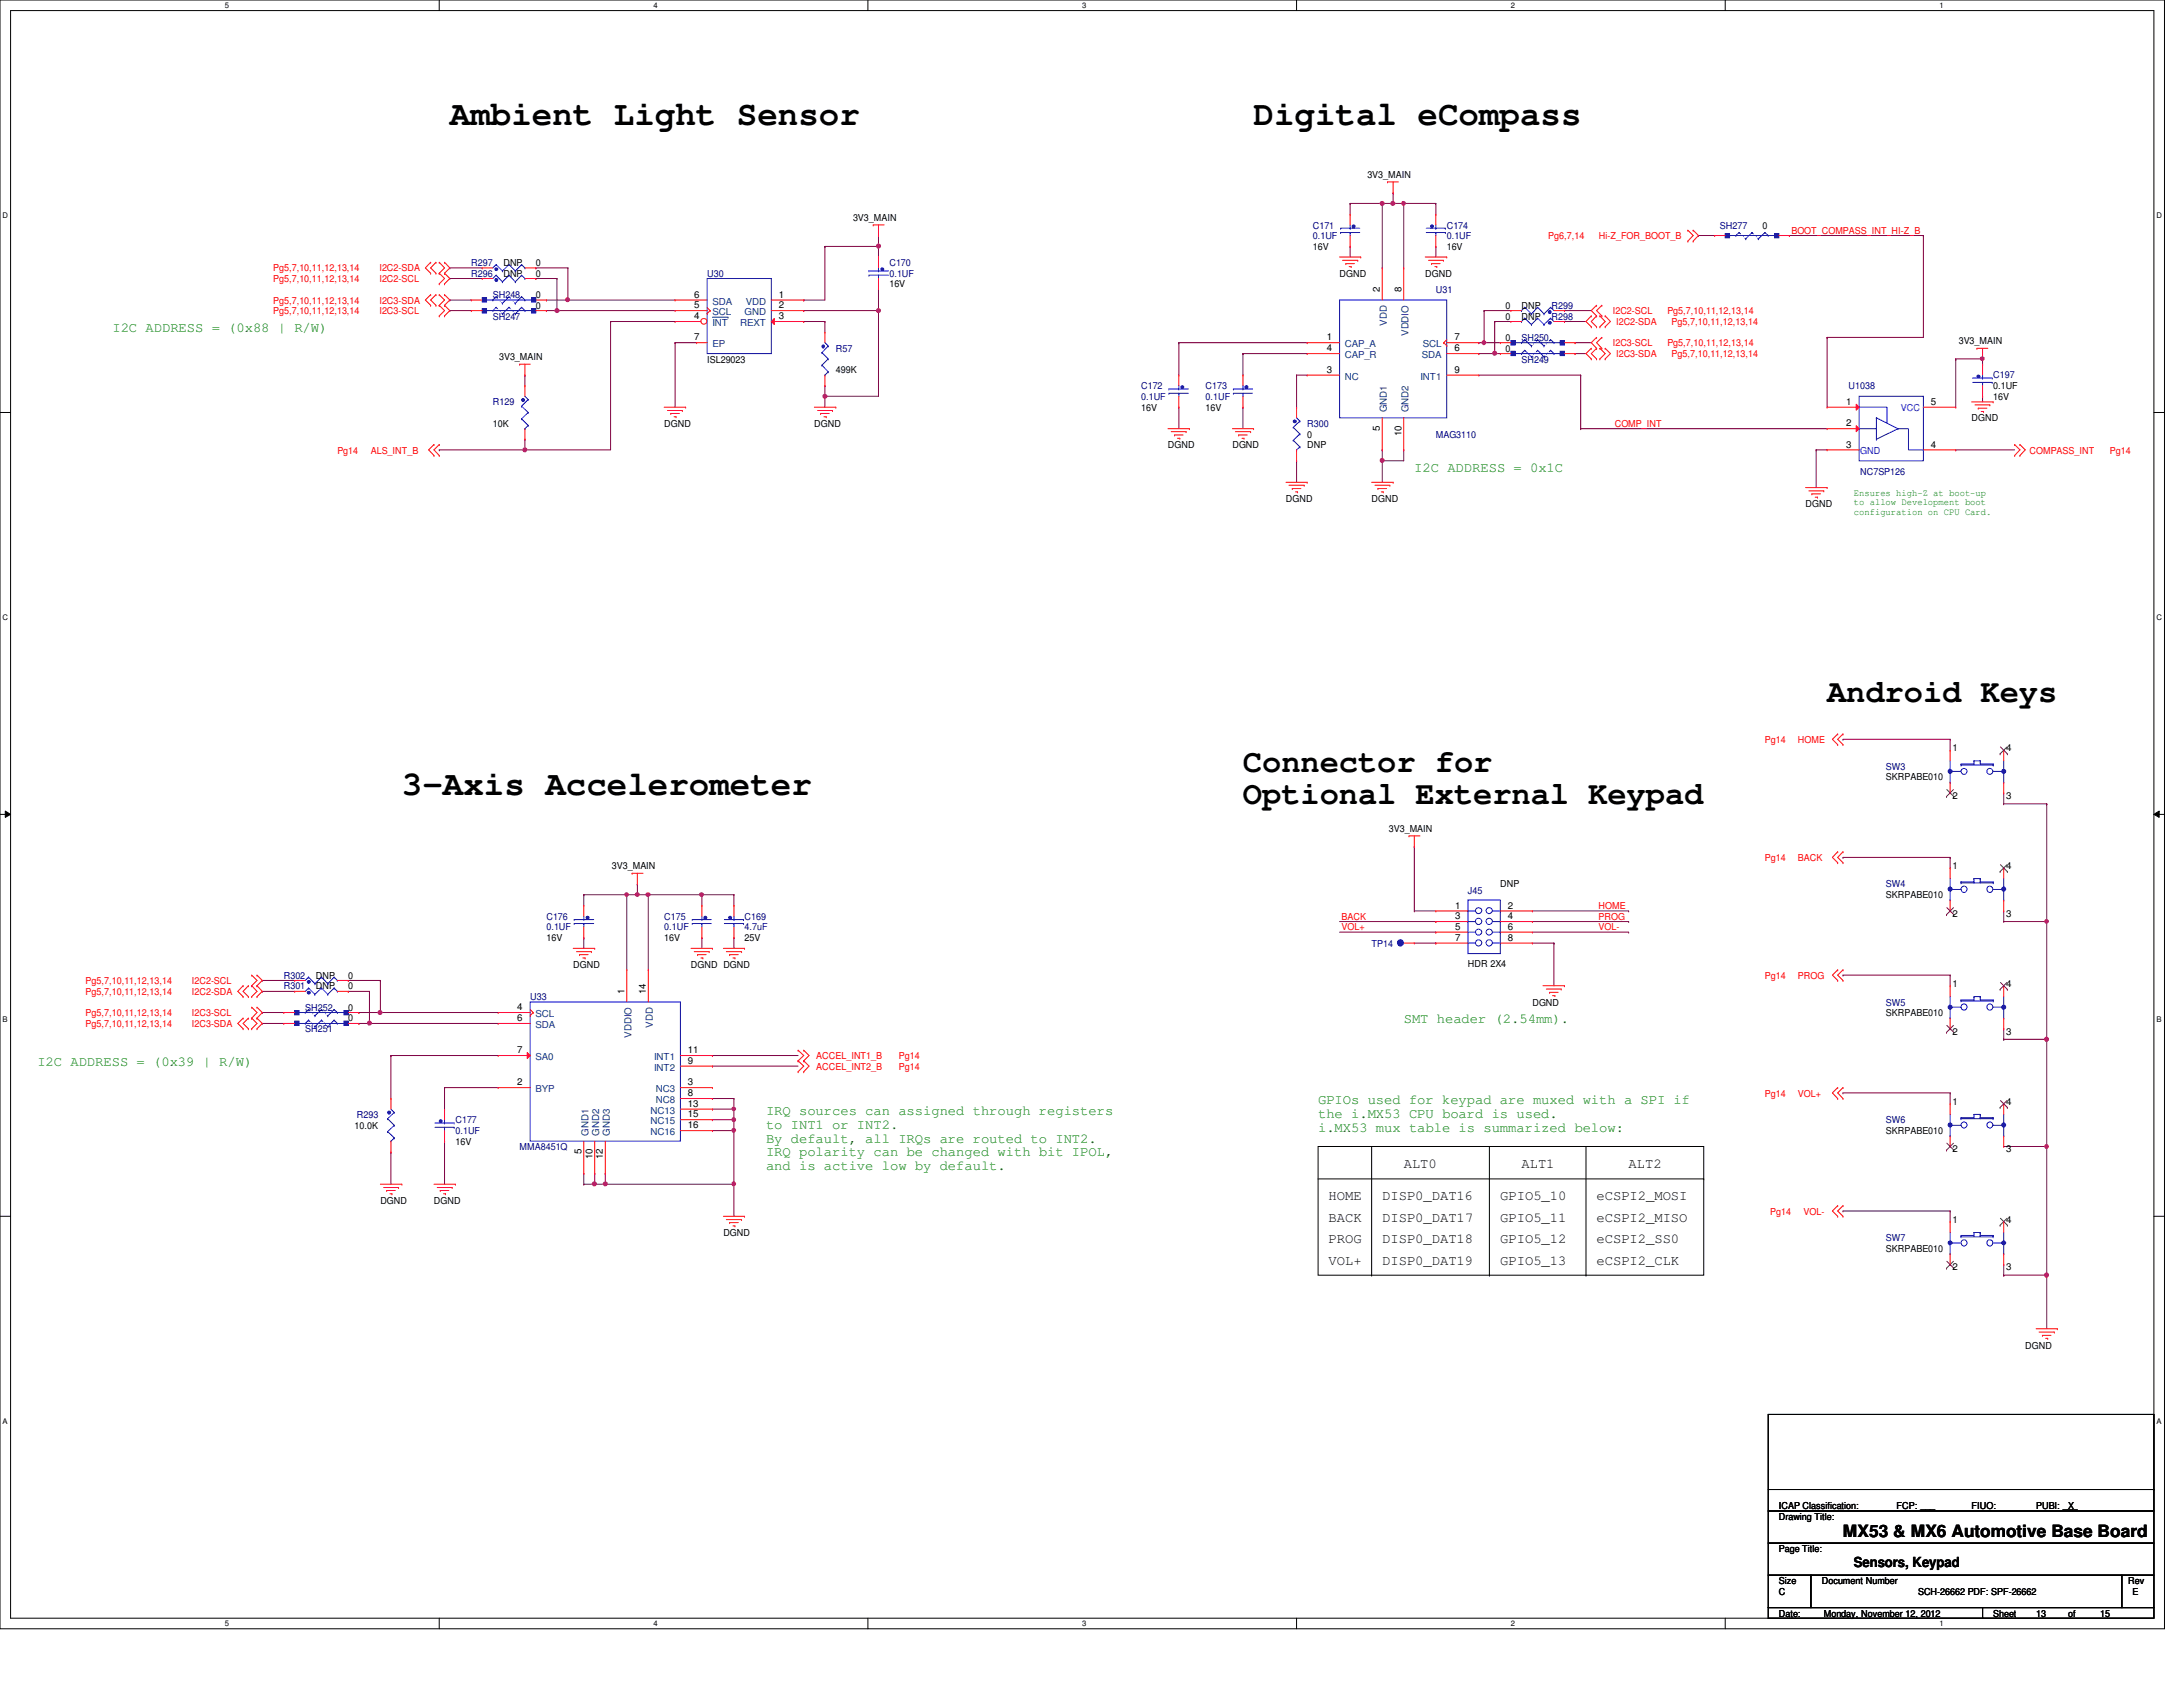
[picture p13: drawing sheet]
<svg xmlns="http://www.w3.org/2000/svg" width="279mm" height="216mm" viewBox="0 0 279 216" stroke-linecap="round" stroke-linejoin="round" font-family="sans-serif">
<defs><g id="words">
<g font-size="4.4">
<text x="57.6" y="16">Ambient Light Sensor</text>
<text x="160.4" y="16">Digital eCompass</text>
<text x="51.4" y="101.7">3-Axis Accelerometer</text>
</g>
<g font-size="4.1">
<text x="233.8" y="89.9">Android Keys</text>
<text x="159.1" y="98.8">Connector for</text>
<text x="159.1" y="102.9">Optional External Keypad</text>
</g>
<text font-size="2.2" x="235.9" y="196.8">MX53 &amp; MX6 Automotive Base Board</text>
<g font-size="1.8" fill="#008000">
<text x="14.4" y="42.5">I2C ADDRESS = (0x88 | R/W)</text>
<text x="181" y="60.4">I2C ADDRESS = 0x1C</text>
<text x="179.7" y="131">SMT header (2.54mm).</text>
<text x="4.8" y="136.5">I2C ADDRESS = (0x39 | R/W)</text>
<text x="98" y="142.7">IRQ sources can assigned through registers</text>
<text x="168.7" y="141.3">GPIOs used for keypad are muxed with a SPI if</text>
<text x="168.7" y="143">the i.MX53 CPU board is used.</text>
<text x="98" y="144.4">to INT1 or INT2.</text>
<text x="98" y="146.2">By default, all IRQs are routed to INT2.</text>
<text x="98" y="148">IRQ polarity can be changed with bit IPOL,</text>
<text x="98" y="149.8">and is active low by default.</text>
<text x="168.7" y="144.8">i.MX53 mux table is summarized below:</text>
</g>
<g font-size="1.8">
<text x="179.7" y="149.5">ALT0</text>
<text x="194.7" y="149.5">ALT1</text>
<text x="208.4" y="149.5">ALT2</text>
<text x="170.1" y="153.6">HOME</text>
<text x="176.9" y="153.6">DISP0_DAT16</text>
<text x="192" y="153.6">GPIO5_10</text>
<text x="204.3" y="153.6">eCSPI2_MOSI</text>
<text x="170.1" y="156.4">BACK</text>
<text x="170.1" y="159.1">PROG</text>
<text x="170.1" y="161.8">VOL+</text>
<text x="176.9" y="156.4">DISP0_DAT17</text>
<text x="176.9" y="159.1">DISP0_DAT18</text>
<text x="176.9" y="161.8">DISP0_DAT19</text>
<text x="192" y="156.4">GPIO5_11</text>
<text x="192" y="159.1">GPIO5_12</text>
<text x="192" y="161.8">GPIO5_13</text>
<text x="204.3" y="156.4">eCSPI2_MISO</text>
<text x="204.3" y="159.1">eCSPI2_SS0</text>
<text x="204.3" y="161.8">eCSPI2_CLK</text>
<text x="237.3" y="200.5">Sensors, Keypad</text>
</g>
<g font-size="1.2">
<text x="175" y="22.8">3V3_MAIN</text>
<text x="109.2" y="28.3">3V3_MAIN</text>
<text x="225.6" y="29.3">0</text>
<text x="64.4" y="35.4">DNP</text>
<text x="64.4" y="34">DNP</text>
<text x="68.6" y="35.4">0</text>
<text x="68.6" y="34">0</text>
<text x="168" y="32">16V</text>
<text x="171.4" y="35.4">DGND</text>
<text x="182.4" y="35.4">DGND</text>
<text x="185.2" y="32">16V</text>
<text x="68.6" y="39.5">0</text>
<text x="68.6" y="38.1">0</text>
<text x="88.9" y="40.9">4</text>
<text x="88.9" y="39.5">5</text>
<text x="88.9" y="38.1">6</text>
<text x="99.7" y="38.1">1</text>
<text x="99.7" y="39.5">2</text>
<text x="99.7" y="40.9">3</text>
<text x="113.8" y="36.8">16V</text>
<text x="176.6" y="37.4" transform="rotate(-90 176.6 37.4)">2</text>
<text x="179.4" y="37.4" transform="rotate(-90 179.4 37.4)">8</text>
<text x="192.7" y="40.9">0</text>
<text x="192.7" y="39.5">0</text>
<text x="194.7" y="40.9">DNP</text>
<text x="194.7" y="39.5">DNP</text>
<text x="63.9" y="46.1">3V3_MAIN</text>
<text x="88.9" y="43.6">7</text>
<text x="90.5" y="46.4">ISL29023</text>
<text x="107" y="47.8">499K</text>
<text x="169.8" y="43.6">1</text>
<text x="169.8" y="47.7">3</text>
<text x="169.8" y="45">4</text>
<text x="186.1" y="45">6</text>
<text x="186.1" y="43.6">7</text>
<text x="186.1" y="47.7">9</text>
<text x="192.7" y="43.6">0</text>
<text x="192.7" y="45">0</text>
<text x="250.7" y="44.1">3V3_MAIN</text>
<text x="146" y="52.6">16V</text>
<text x="154.3" y="52.6">16V</text>
<text x="236.3" y="51.8">1</text>
<text x="247.1" y="51.8">5</text>
<text x="252.3" y="53.9">DGND</text>
<text x="255.1" y="49.8">0.1UF</text>
<text x="255.1" y="51.2">16V</text>
<text x="63.1" y="54.6">10K</text>
<text x="85" y="54.6">DGND</text>
<text x="104.2" y="54.6">DGND</text>
<text x="149.5" y="57.4">DGND</text>
<text x="157.7" y="57.4">DGND</text>
<text x="167.3" y="56">0</text>
<text x="167.3" y="57.4">DNP</text>
<text x="176.6" y="55.1" transform="rotate(-90 176.6 55.1)">5</text>
<text x="179.4" y="55.8" transform="rotate(-90 179.4 55.8)">10</text>
<text x="236.3" y="54.6">2</text>
<text x="236.3" y="57.3">3</text>
<text x="247.1" y="57.3">4</text>
<text x="164.6" y="64.2">DGND</text>
<text x="175.6" y="64.2">DGND</text>
<text x="231.1" y="64.9">DGND</text>
<text x="241.4" y="99.9">SKRPABE010</text>
<text x="249.9" y="96.1">1</text>
<text x="256.8" y="96.1">4</text>
<text x="177.8" y="106.5">3V3_MAIN</text>
<text x="249.9" y="102.2">2</text>
<text x="256.8" y="102.2">3</text>
<text x="78.3" y="111.3">3V3_MAIN</text>
<text x="192" y="113.6">DNP</text>
<text x="249.9" y="111.2">1</text>
<text x="256.8" y="111.2">4</text>
<text x="186.2" y="116.3">1</text>
<text x="186.2" y="117.6">3</text>
<text x="186.2" y="119">5</text>
<text x="193" y="116.3">2</text>
<text x="193" y="117.6">4</text>
<text x="193" y="119">6</text>
<text x="241.4" y="115">SKRPABE010</text>
<text x="249.9" y="117.3">2</text>
<text x="256.8" y="117.3">3</text>
<text x="40.4" y="125.3">DNP</text>
<text x="44.6" y="125.3">0</text>
<text x="69.9" y="120.4">16V</text>
<text x="73.4" y="123.9">DGND</text>
<text x="85" y="120.4">16V</text>
<text x="88.4" y="123.9">DGND DGND</text>
<text x="95.3" y="120.4">25V</text>
<text x="186.2" y="120.4">7</text>
<text x="187.9" y="123.7">HDR 2X4</text>
<text x="193" y="120.4">8</text>
<text x="40.4" y="126.6">DNP</text>
<text x="44.6" y="129.4">0</text>
<text x="44.6" y="126.6">0</text>
<text x="44.6" y="130.7">0</text>
<text x="66.2" y="129.3">4</text>
<text x="66.2" y="130.7">6</text>
<text x="79.9" y="127.3" transform="rotate(-90 79.9 127.3)">1</text>
<text x="82.7" y="127.3" transform="rotate(-90 82.7 127.3)">14</text>
<text x="196.1" y="128.7">DGND</text>
<text x="241.4" y="130">SKRPABE010</text>
<text x="249.9" y="126.3">1</text>
<text x="256.8" y="126.3">4</text>
<text x="66.2" y="134.8">7</text>
<text x="88.1" y="134.8">11</text>
<text x="88.1" y="136.1">9</text>
<text x="249.9" y="132.4">2</text>
<text x="256.8" y="132.4">3</text>
<text x="66.2" y="138.9">2</text>
<text x="88.1" y="138.9">3</text>
<text x="88.1" y="140.3">8</text>
<text x="88.1" y="141.6">13</text>
<text x="88.1" y="143">15</text>
<text x="249.9" y="141.4">1</text>
<text x="256.8" y="141.4">4</text>
<text x="45.4" y="144.4">10.0K</text>
<text x="58.3" y="146.5">16V</text>
<text x="74.4" y="147.7" transform="rotate(-90 74.4 147.7)">5</text>
<text x="75.8" y="148.4" transform="rotate(-90 75.8 148.4)">10</text>
<text x="77.2" y="148.4" transform="rotate(-90 77.2 148.4)">12</text>
<text x="88.1" y="144.4">16</text>
<text x="241.4" y="145.2">SKRPABE010</text>
<text x="249.9" y="147.5">2</text>
<text x="256.8" y="147.5">3</text>
<text x="48.7" y="154.1">DGND</text>
<text x="55.5" y="154.1">DGND</text>
<text x="92.6" y="158.2">DGND</text>
<text x="241.4" y="160.2">SKRPABE010</text>
<text x="249.9" y="156.5">1</text>
<text x="256.8" y="156.5">4</text>
<text x="249.9" y="162.6">2</text>
<text x="256.8" y="162.6">3</text>
<text x="259.2" y="172.6">DGND</text>
<text x="227.7" y="194.5">Drawing Title:</text>
<text x="227.7" y="193.2">ICAP Classification:</text>
<text x="242.7" y="193.2">FCP: ___</text>
<text x="252.3" y="193.2">FIUO:</text>
<text x="260.6" y="193.2">PUBI: ___</text>
<text x="264.7" y="193.2">X</text>
<text x="227.7" y="202.7">Size</text>
<text x="227.7" y="198.6">Page Title:</text>
<text x="233.2" y="202.7">Document Number</text>
<text x="272.4" y="202.7">Rev</text>
<text x="227.7" y="206.9">Date:</text>
<text x="227.7" y="204.1">C</text>
<text x="233.4" y="206.9">Monday, November 12, 2012</text>
<text x="245.5" y="204.1">SCH-26662 PDF: SPF-26662</text>
<text x="255.1" y="206.9">Sheet</text>
<text x="260.6" y="206.9">13</text>
<text x="264.7" y="206.9">of</text>
<text x="268.8" y="206.9">15</text>
<text x="272.9" y="204.1">E</text>
</g>
<g font-size="1.2" fill="#000080">
<text x="168" y="29.3">C171</text>
<text x="185.2" y="29.3">C174</text>
<text x="220.1" y="29.3">SH277</text>
<text x="60.3" y="35.4">R296</text>
<text x="60.3" y="34">R297</text>
<text x="90.5" y="35.4">U30</text>
<text x="113.8" y="34">C170</text>
<text x="113.8" y="35.4">0.1UF</text>
<text x="168" y="30.6">0.1UF</text>
<text x="185.2" y="30.6">0.1UF</text>
<text x="63.1" y="40.9">SH247</text>
<text x="63.1" y="38.1">SH248</text>
<text x="183.8" y="37.5">U31</text>
<text x="198.6" y="40.9">R298</text>
<text x="198.6" y="39.5">R299</text>
<text x="107" y="45">R57</text>
<text x="194.7" y="43.6">SH250</text>
<text x="194.7" y="46.4">SH249</text>
<text x="63.1" y="51.9">R129</text>
<text x="146" y="49.8">C172</text>
<text x="146" y="51.2">0.1UF</text>
<text x="154.3" y="49.8">C173</text>
<text x="154.3" y="51.2">0.1UF</text>
<text x="236.6" y="49.8">U1038</text>
<text x="255.1" y="48.4">C197</text>
<text x="167.3" y="54.6">R300</text>
<text x="183.8" y="56">MAG3110</text>
<text x="238.1" y="60.8">NC7SP126</text>
<text x="241.4" y="98.5">SW3</text>
<text x="241.4" y="113.6">SW4</text>
<text x="69.9" y="117.7">C176</text>
<text x="69.9" y="119.1">0.1UF</text>
<text x="85" y="117.7">C175</text>
<text x="85" y="119.1">0.1UF</text>
<text x="95.3" y="117.7">C169</text>
<text x="95.3" y="119.1">4.7uF</text>
<text x="187.9" y="114.4">J45</text>
<text x="36.3" y="125.3">R302</text>
<text x="175.6" y="121.2">TP14</text>
<text x="36.3" y="126.6">R301</text>
<text x="39.1" y="129.4">SH252</text>
<text x="67.9" y="128">U33</text>
<text x="241.4" y="128.7">SW5</text>
<text x="39.1" y="132.1">SH251</text>
<text x="45.7" y="143.1">R293</text>
<text x="58.3" y="143.8">C177</text>
<text x="241.4" y="143.8">SW6</text>
<text x="58.3" y="145.2">0.1UF</text>
<text x="66.5" y="147.2">MMA8451Q</text>
<text x="241.4" y="158.9">SW7</text>
</g>
<g font-size="1.2" fill="#f00">
<text x="229.3" y="29.9">BOOT_COMPASS_INT_HI-Z_B</text>
<text x="35" y="34.7">Pg5,7,10,11,12,13,14</text>
<text x="48.6" y="34.7">I2C2-SDA</text>
<text x="198.2" y="30.6">Pg6,7,14</text>
<text x="204.6" y="30.6">Hi-Z_FOR_BOOT_B</text>
<text x="35" y="40.2">Pg5,7,10,11,12,13,14</text>
<text x="35" y="38.9">Pg5,7,10,11,12,13,14</text>
<text x="35" y="36.1">Pg5,7,10,11,12,13,14</text>
<text x="48.6" y="40.2">I2C3-SCL</text>
<text x="48.6" y="38.9">I2C3-SDA</text>
<text x="48.6" y="36.1">I2C2-SCL</text>
<text x="206.4" y="40.2">I2C2-SCL</text>
<text x="206.8" y="41.6">I2C2-SDA</text>
<text x="213.4" y="40.2">Pg5,7,10,11,12,13,14</text>
<text x="214" y="41.6">Pg5,7,10,11,12,13,14</text>
<text x="206.4" y="44.3">I2C3-SCL</text>
<text x="206.8" y="45.7">I2C3-SDA</text>
<text x="213.4" y="44.3">Pg5,7,10,11,12,13,14</text>
<text x="214" y="45.7">Pg5,7,10,11,12,13,14</text>
<text x="43.2" y="58">Pg14</text>
<text x="47.5" y="58">ALS_INT_B</text>
<text x="206.7" y="54.6">COMP_INT</text>
<text x="259.8" y="58">COMPASS_INT</text>
<text x="270" y="58">Pg14</text>
<text x="225.9" y="95.1">Pg14</text>
<text x="230.1" y="95.1">HOME</text>
<text x="225.9" y="110.2">Pg14</text>
<text x="230.1" y="110.2">BACK</text>
<text x="171.7" y="117.7">BACK</text>
<text x="171.7" y="119">VOL+</text>
<text x="204.6" y="116.3">HOME</text>
<text x="204.6" y="117.7">PROG</text>
<text x="204.6" y="119">VOL-</text>
<text x="11" y="125.9">Pg5,7,10,11,12,13,14</text>
<text x="24.6" y="125.9">I2C2-SCL</text>
<text x="225.9" y="125.3">Pg14</text>
<text x="230.1" y="125.3">PROG</text>
<text x="11" y="130">Pg5,7,10,11,12,13,14</text>
<text x="11" y="127.3">Pg5,7,10,11,12,13,14</text>
<text x="11" y="131.4">Pg5,7,10,11,12,13,14</text>
<text x="24.6" y="130">I2C3-SCL</text>
<text x="24.6" y="127.3">I2C2-SDA</text>
<text x="24.6" y="131.4">I2C3-SDA</text>
<text x="104.5" y="136.9">ACCEL_INT2_B</text>
<text x="104.5" y="135.6">ACCEL_INT1_B</text>
<text x="115.1" y="136.9">Pg14</text>
<text x="115.1" y="135.6">Pg14</text>
<text x="225.9" y="140.3">Pg14</text>
<text x="230.1" y="140.3">VOL+</text>
<text x="226.6" y="155.4">Pg14</text>
<text x="230.8" y="155.4">VOL-</text>
</g>
<g font-size="1.2" fill="#004080">
<text x="91.2" y="41.7">INT</text>
<text x="91.2" y="40.3">SCL</text>
<text x="91.2" y="39">SDA</text>
<text x="94.7" y="41.7">REXT</text>
<text x="95.3" y="40.3">GND</text>
<text x="95.5" y="39">VDD</text>
<text x="177.5" y="41.7" transform="rotate(-90 177.5 41.7)">VDD</text>
<text x="91.2" y="44.4">EP</text>
<text x="172.1" y="44.4">CAP_A</text>
<text x="172.1" y="45.8">CAP_R</text>
<text x="180.3" y="43" transform="rotate(-90 180.3 43)">VDDIO</text>
<text x="182" y="45.8">SDA</text>
<text x="182.1" y="44.4">SCL</text>
<text x="172.1" y="48.6">NC</text>
<text x="177.5" y="52.8" transform="rotate(-90 177.5 52.8)">GND1</text>
<text x="180.3" y="52.8" transform="rotate(-90 180.3 52.8)">GND2</text>
<text x="181.8" y="48.6">INT1</text>
<text x="68.5" y="130.2">SCL</text>
<text x="68.5" y="131.6">SDA</text>
<text x="83.6" y="131.5" transform="rotate(-90 83.6 131.5)">VDD</text>
<text x="68.5" y="135.7">SA0</text>
<text x="80.8" y="132.8" transform="rotate(-90 80.8 132.8)">VDDIO</text>
<text x="83.7" y="135.7">INT1</text>
<text x="83.7" y="137">INT2</text>
<text x="68.5" y="139.8">BYP</text>
<text x="83.3" y="142.5">NC13</text>
<text x="83.3" y="143.9">NC15</text>
<text x="83.9" y="139.8">NC3</text>
<text x="83.9" y="141.2">NC8</text>
<text x="75.3" y="145.4" transform="rotate(-90 75.3 145.4)">GND1</text>
<text x="76.7" y="145.4" transform="rotate(-90 76.7 145.4)">GND2</text>
<text x="78.1" y="145.4" transform="rotate(-90 78.1 145.4)">GND3</text>
<text x="83.3" y="145.3">NC16</text>
</g>
<g font-size="1.2" fill="#00f">
<text x="243.3" y="52.6">VCC</text>
<text x="238.1" y="58">GND</text>
</g>
<g font-size="1.2" fill="#008000">
<text x="237.3" y="63.4">Ensures high-Z at boot-up</text>
<text x="237.3" y="64.6">to allow Development boot</text>
<text x="237.3" y="65.9">configuration on CPU Card.</text>
</g>
<g font-size="1">
<text x="28.8" y="1">5</text>
<text x="83.7" y="1">4</text>
<text x="138.5" y="1">3</text>
<text x="193.4" y="1">2</text>
<text x="248.2" y="1">1</text>
<text x=".3" y="27.9">D</text>
<text x="276" y="27.9">D</text>
<text x=".3" y="79.4">C</text>
<text x="276" y="79.4">C</text>
<text x=".3" y="130.8">B</text>
<text x="276" y="130.8">B</text>
<text x=".3" y="182.2">A</text>
<text x="276" y="182.2">A</text>
<text x="28.8" y="208.1">5</text>
<text x="83.7" y="208.1">4</text>
<text x="138.5" y="208.1">3</text>
<text x="193.4" y="208.1">2</text>
<text x="248.2" y="208.1">1</text>
</g>
</g></defs>
<path d="M0 0h277v208.4h-277zM1.4 1.4h274.3v205.7h-274.3z" fill="none" stroke="#000" stroke-width=".13"/>
<g fill="#fff">
<path d="M28.8 .1h.5v1.1h-.5z"/>
<path d="M28.8 207.2h.5v1.1h-.5z"/>
</g>
<path d="M56.2 0v1.4M56.2 207.1v1.3" fill="none" stroke="#000" stroke-width=".13"/>
<g fill="#fff">
<path d="M83.7 .1h.5v1.1h-.5z"/>
<path d="M83.7 207.2h.5v1.1h-.5z"/>
</g>
<path d="M111.1 0v1.4M111.1 207.1v1.3" fill="none" stroke="#000" stroke-width=".13"/>
<g fill="#fff">
<path d="M138.5 .1h.6v1.1h-.6z"/>
<path d="M138.5 207.2h.6v1.1h-.6z"/>
</g>
<path d="M165.9 0v1.4M165.9 207.1v1.3" fill="none" stroke="#000" stroke-width=".13"/>
<g fill="#fff">
<path d="M193.4 .1h.5v1.1h-.5z"/>
<path d="M193.4 207.2h.5v1.1h-.5z"/>
</g>
<path d="M220.8 0v1.4M220.8 207.1v1.3" fill="none" stroke="#000" stroke-width=".13"/>
<g fill="#fff">
<path d="M248.2 .1h.6v1.1h-.6z"/>
<path d="M248.2 207.2h.6v1.1h-.6z"/>
<path d="M.3 27.1h.8v1.1h-.8z"/>
<path d="M276 27.1h.7v1.1h-.7z"/>
<path d="M.3 78.5h.8v1.1h-.8z"/>
<path d="M276 78.5h.7v1.1h-.7z"/>
</g>
<path d="M0 52.8h1.4M275.7 52.8h1.3" fill="none" stroke="#000" stroke-width=".13"/>
<g fill="#fff">
<path d="M.3 129.9h.7v1.1h-.7z"/>
<path d="M276 129.9h.6v1.1h-.6z"/>
</g>
<path d="M0 104.2h1.4M.7 103.8l.7 .4-.7 .4zM275.7 104.2l.7-.4v.8zM275.7 104.2h1.3" fill="none" stroke="#000" stroke-width=".13"/>
<path d="M.7 103.8l.7 .4-.7 .4zM275.7 104.2l.7-.4v.8z" fill="#000"/>
<g fill="#fff">
<path d="M.3 181.4h.7v1.1h-.7z"/>
<path d="M276 181.4h.6v1.1h-.6z"/>
</g>
<path d="M0 155.7h1.4M168.7 146.7h49.4v16.5h-49.4zM168.7 150.9h49.4M175.6 146.7v16.5M190.6 146.7v16.5M203 146.7v16.5M218.1 150.9h.1M275.7 155.7h1.3M175.6 163.2h.1M190.6 163.2h.1M203 163.2h.1" fill="none" stroke="#000" stroke-width=".13"/>
<path d="M262 146.7h.1M262 146.7v16.5" fill="none" stroke="#800040" stroke-width=".13"/>
<path d="M261.8 163l.1-.1 .2 .2v.3h-.2h-.1z" fill-rule="evenodd" fill="#f0f"/>
<path d="M261.8 163l.1-.1 .2 .2v.3h-.2h-.1z" fill="none" stroke="#f0f" stroke-width=".13"/>
<path d="M261.8 146.5h.1l.2 .1v.3l-.2 .1-.1-.1z" fill-rule="evenodd" fill="#f0f"/>
<path d="M261.8 146.5h.1l.2 .1v.3l-.2 .1-.1-.1z" fill="none" stroke="#f0f" stroke-width=".13"/>
<path d="M262 117.9h.1M262 117.9v15.1h-5.5M256.5 133h.1M256.5 163.2h.1M256.5 163.2h5.5" fill="none" stroke="#800040" stroke-width=".13"/>
<path d="M261.8 132.8h.1l.2 .1v.3l-.2 .1-.1-.1z" fill-rule="evenodd" fill="#f0f"/>
<path d="M261.8 132.8h.1l.2 .1v.3l-.2 .1-.1-.1z" fill="none" stroke="#f0f" stroke-width=".13"/>
<path d="M261.8 117.7h.3l.1 .2-.1 .2-.2 .1-.1-.1z" fill-rule="evenodd" fill="#f0f"/>
<path d="M261.8 117.7h.3l.1 .2-.1 .2-.2 .1-.1-.1z" fill="none" stroke="#f0f" stroke-width=".13"/>
<path d="M262 163.2h.1M262 163.2v6.9" fill="none" stroke="#800040" stroke-width=".13"/>
<path d="M261.8 163l.1-.1 .2 .2v.3h-.2h-.1z" fill-rule="evenodd" fill="#f0f"/>
<path d="M261.8 163l.1-.1 .2 .2v.3h-.2h-.1z" fill="none" stroke="#f0f" stroke-width=".13"/>
<g fill="none" stroke="#800040" stroke-width=".13">
<path d="M235.9 94.6h.1M235.9 94.6h13.7M249.6 94.6h.1M249.6 94.6v1.4M74.7 114.5h.1M74.7 114.5h5.5M235.9 109.7h.1M235.9 109.7h13.7M249.6 109.7h.1M249.6 109.7v1.4M48.7 129.6h.1M48.7 129.6h15.1"/>
<path d="M56.9 139.2h.1M56.9 139.2h6.9M91.2 135.1h.1M91.2 136.4h.1M91.2 135.1h11M91.2 136.4h11M235.9 139.9h.1M235.9 124.8h.1M235.9 139.9h13.7M235.9 124.8h13.7M249.6 139.9h.1M249.6 124.8h.1"/>
<path d="M249.6 124.8v1.4M249.6 139.9v1.4M235.9 155h.1M235.9 155h13.7M249.6 155h.1M249.6 155v1.3"/>
</g>
<circle cx="48.6" cy="129.6" r=".26" fill="#f0f"/>
<circle cx="48.6" cy="129.6" r=".26" fill="none" stroke="#f0f" stroke-width=".13"/>
<path d="M47.3 131h.1M47.3 131h16.5" fill="none" stroke="#800040" stroke-width=".13"/>
<circle cx="47.3" cy="130.9" r=".26" fill="#f0f"/>
<circle cx="47.3" cy="130.9" r=".26" fill="none" stroke="#f0f" stroke-width=".13"/>
<path d="M83 114.5h.1M83 114.5v9.6M50 135.1h.1M50 135.1v5.5" fill="none" stroke="#800040" stroke-width=".13"/>
<circle cx="82.9" cy="114.5" r=".25" fill="#f0f"/>
<circle cx="82.9" cy="114.5" r=".25" fill="none" stroke="#f0f" stroke-width=".13"/>
<path d="M80.2 114.5h.1M80.2 114.5v9.6" fill="none" stroke="#800040" stroke-width=".13"/>
<path d="M80 114.3h.4v.2v.1l-.2 .1-.2-.1z" fill-rule="evenodd" fill="#f0f"/>
<path d="M80 114.3h.4v.2v.1l-.2 .1-.2-.1z" fill="none" stroke="#f0f" stroke-width=".13"/>
<path d="M89.8 114.5h.1M89.8 114.5h4.1M50 135.1h.1M50 135.1h13.8" fill="none" stroke="#800040" stroke-width=".13"/>
<circle cx="89.8" cy="114.5" r=".25" fill="#f0f"/>
<circle cx="89.8" cy="114.5" r=".25" fill="none" stroke="#f0f" stroke-width=".13"/>
<path d="M159.1 45.3h.1M159.1 45.3h8.2M159.1 45.3v2.7M176.9 57.6h.1M176.9 59h.1M176.9 57.6v1.4M179.7 57.6h.1M179.7 57.6v1.4h-2.8" fill="none" stroke="#800040" stroke-width=".13"/>
<circle cx="176.9" cy="58.9" r=".26" fill="#f0f"/>
<circle cx="176.9" cy="58.9" r=".26" fill="none" stroke="#f0f" stroke-width=".13"/>
<g fill="none" stroke="#800040" stroke-width=".13">
<path d="M56.2 57.6h.1M67.2 56.2h.1M67.2 56.2v1.4h-11M78.1 41.1h.1M78.1 41.1v16.5M78.1 41.1h8.3M86.4 43.9h.1M86.4 43.9h2.8M86.4 43.9v8.2M150.9 43.9h.1M150.9 43.9h16.4M150.9 43.9v4.1"/>
<path d="M165.9 48h.1M165.9 48h1.4M165.9 48v4.1M176.9 59h.1M176.9 59v2.7"/>
</g>
<circle cx="67.2" cy="57.6" r=".26" fill="#f0f"/>
<circle cx="67.2" cy="57.6" r=".26" fill="none" stroke="#f0f" stroke-width=".13"/>
<path d="M112.4 39.8h.1M112.4 39.8v10.9M102.9 41.1h.1M102.9 41.1h2.7M105.6 50.7h.1M105.6 50.7v1.4" fill="none" stroke="#800040" stroke-width=".13"/>
<circle cx="112.4" cy="39.8" r=".26" fill="#f0f"/>
<circle cx="112.4" cy="39.8" r=".26" fill="none" stroke="#f0f" stroke-width=".13"/>
<path d="M105.6 50.7h.1M105.6 50.7h6.8" fill="none" stroke="#800040" stroke-width=".13"/>
<circle cx="105.6" cy="50.7" r=".26" fill="#f0f"/>
<circle cx="105.6" cy="50.7" r=".26" fill="none" stroke="#f0f" stroke-width=".13"/>
<path d="M102.9 39.8h.1M102.9 38.4h.1M105.6 31.5h.1M105.6 31.5v6.9h-2.7M112.4 31.5h.1M112.4 37h.1M112.4 30.1h.1M112.4 37v2.8h-9.5M112.4 30.1v2.8M67.2 57.6h.1M67.2 57.6h10.9" fill="none" stroke="#800040" stroke-width=".13"/>
<circle cx="112.4" cy="31.5" r=".26" fill="#f0f"/>
<circle cx="112.4" cy="31.5" r=".26" fill="none" stroke="#f0f" stroke-width=".13"/>
<path d="M69.9 38.4h.1M69.9 38.4h16.5M71.3 39.8h.1M71.3 39.8h15.1M72.7 38.4h.1M72.7 34.3h.1M72.7 34.3v4.1M105.6 31.5h.1M105.6 31.5h6.8" fill="none" stroke="#800040" stroke-width=".13"/>
<circle cx="72.6" cy="38.4" r=".26" fill="#f0f"/>
<circle cx="72.6" cy="38.4" r=".26" fill="none" stroke="#f0f" stroke-width=".13"/>
<path d="M68.6 34.3h.1M68.6 34.3h4.1M69.9 39.8h.1M71.3 35.6h.1M71.3 35.6v4.2h-1.4" fill="none" stroke="#800040" stroke-width=".13"/>
<circle cx="71.3" cy="39.8" r=".26" fill="#f0f"/>
<circle cx="71.3" cy="39.8" r=".26" fill="none" stroke="#f0f" stroke-width=".13"/>
<g fill="none" stroke="#800040" stroke-width=".13">
<path d="M57.6 39.8h.1M57.6 38.4h.1M57.6 35.6h.1M57.6 34.3h.1M57.6 35.6h4.1M57.6 39.8h2.7M57.6 38.4h2.7M57.6 34.3h4.1M68.6 35.6h.1M68.6 35.6h2.7M172.8 31.5h.1M172.8 31.5v1.4"/>
<path d="M178.3 24.7h.1M178.3 24.7v1.3M67.2 48h.1M67.2 48v1.4M105.6 41.1h.1M105.6 49.4h.1M105.6 41.1v1.4M105.6 49.4v1.3"/>
</g>
<circle cx="178.3" cy="26" r=".26" fill="#f0f"/>
<circle cx="178.3" cy="26" r=".26" fill="none" stroke="#f0f" stroke-width=".13"/>
<path d="M176.9 26h.1M176.9 26v8.3M178.3 26h.1M178.3 26h1.4" fill="none" stroke="#800040" stroke-width=".13"/>
<circle cx="176.9" cy="26" r=".26" fill="#f0f"/>
<circle cx="176.9" cy="26" r=".26" fill="none" stroke="#f0f" stroke-width=".13"/>
<path d="M191.3 45.3h.1M191.3 45.3h.7" fill="none" stroke="#800040" stroke-width=".13"/>
<circle cx="191.3" cy="45.2" r=".26" fill="#f0f"/>
<circle cx="191.3" cy="45.2" r=".26" fill="none" stroke="#f0f" stroke-width=".13"/>
<path d="M189.9 39.8h.1M189.9 39.8v4.1M189.9 43.9h.1M189.9 43.9h2.1" fill="none" stroke="#800040" stroke-width=".13"/>
<path d="M189.8 43.7l.1-.1 .2 .1v.3l-.2 .1-.1-.1z" fill-rule="evenodd" fill="#f0f"/>
<path d="M189.8 43.7l.1-.1 .2 .1v.3l-.2 .1-.1-.1z" fill="none" stroke="#f0f" stroke-width=".13"/>
<g fill="none" stroke="#800040" stroke-width=".13">
<path d="M179.7 26h.1M179.7 26v8.3M179.7 26h4.1M183.8 31.5h.1M183.8 31.5v1.4M189.9 39.8h.1M189.9 39.8h3.5M150.9 52.1h.1M150.9 52.1v2.8M159.1 52.1h.1M159.1 52.1v2.8M189.3 45.3h.1"/>
<path d="M191.3 41.1h.1M191.3 41.1v4.2h-2M191.3 41.1h2.1"/>
</g>
<path d="M179.5 25.8h.1l.2 .1v.3l-.2 .1-.1-.1z" fill-rule="evenodd" fill="#f0f"/>
<path d="M179.5 25.8h.1l.2 .1v.3l-.2 .1-.1-.1z" fill="none" stroke="#f0f" stroke-width=".13"/>
<g fill="none" stroke="#800040" stroke-width=".13">
<path d="M172.8 26h.1M172.8 26v1.4M172.8 26h5.5M176.9 26h.1M183.8 26h.1M183.8 26v1.4M200.2 39.8h.1M200.2 39.8h3.5M165.9 59h.1M165.9 59v2.7M200.2 41.1h.1M200.2 41.1h2.8"/>
<path d="M201.6 43.9h.1M201.6 45.3h.1M201.6 43.9h2.1M201.6 45.3h1.4M74.7 114.5h.1M74.7 114.5v1.4M81.6 114.5h.1M81.6 114.5h8.2M83 114.5h.1M89.8 114.5h.1M89.8 114.5v1.4M93.9 114.5h.1"/>
<path d="M93.9 114.5v1.4M33.6 129.6h.1M33.6 131h.1M33.6 126.9h.1M33.6 125.5h.1M33.6 125.5h4.1M33.6 129.6h2.7M33.6 126.9h4.1M33.6 131h2.7M44.6 125.5h.1M44.6 126.9h.1M44.6 125.5h4.1"/>
<path d="M44.6 126.9h2.7M45.9 129.6h.1M45.9 131h.1M47.3 126.9h.1M47.3 126.9v4.1h-1.4M48.7 125.5h.1M48.7 125.5v4.1h-2.8M56.9 139.2h.1M56.9 139.2v2.7M74.7 120h.1M74.7 120v1.4M89.8 120h.1"/>
<path d="M89.8 120v1.4M93.9 120h.1M93.9 120v1.4M50 147.4h.1M50 147.4v4.2M56.9 146h.1M56.9 146v5.6"/>
</g>
<circle cx="81.6" cy="114.5" r=".25" fill="#f0f"/>
<circle cx="81.6" cy="114.5" r=".25" fill="none" stroke="#f0f" stroke-width=".13"/>
<g fill="none" stroke="#800040" stroke-width=".13">
<path d="M189.3 43.9h.1M189.3 43.9h.6M80.2 114.5h.1M81.6 113.2h.1M81.6 113.2v1.3h-1.4M171.4 117.9h12.4M171.4 119.3h12.4M181 108.3h.1M181 116.6h.1M181 108.3v8.3M181 116.6h2.8M183.8 117.9h.1"/>
<path d="M183.8 119.3h.1M196.1 116.6h12.3M196.1 117.9h12.3M196.1 119.3h12.3M208.4 116.6h.1M208.4 117.9h.1M208.4 119.3h.1M181 120.7h2.8M183.8 120.7h.1M196.1 120.7h2.8M198.9 120.7h.1M198.9 120.7v5.5"/>
<path d="M91.2 140.6h.1M91.2 141.9h.1M91.2 143.3h.1M91.2 140.6h2.7M91.2 141.9h2.7M93.9 151.6h.1M93.9 140.6h.1M93.9 141.9h.1M93.9 140.6v2.7h-2.7M93.9 151.6v4.1"/>
</g>
<path d="M93.7 141.7h.4v.2v.2l-.2 .1-.2-.1z" fill-rule="evenodd" fill="#f0f"/>
<path d="M93.7 141.7h.4v.2v.2l-.2 .1-.2-.1z" fill="none" stroke="#f0f" stroke-width=".13"/>
<path d="M74.7 150.2h.1M74.7 151.6h.1M74.7 150.2v1.4M74.7 151.6h2.8M76.1 150.2h.1M76.1 151.6h.1M76.1 150.2v1.4M91.2 144.7h.1M91.2 144.7h2.7" fill="none" stroke="#800040" stroke-width=".13"/>
<circle cx="76.1" cy="151.5" r=".26" fill="#f0f"/>
<circle cx="76.1" cy="151.5" r=".26" fill="none" stroke="#f0f" stroke-width=".13"/>
<path d="M77.5 150.2h.1M77.5 151.6h.1M77.5 150.2v1.4M77.5 151.6h16.4" fill="none" stroke="#800040" stroke-width=".13"/>
<path d="M93.7 151.3h.2l.2 .1v.3l-.2 .1-.2-.1z" fill-rule="evenodd" fill="#f0f"/>
<path d="M93.7 151.3h.2l.2 .1v.3l-.2 .1-.2-.1z" fill="none" stroke="#f0f" stroke-width=".13"/>
<circle cx="77.5" cy="151.5" r=".26" fill="#f0f"/>
<circle cx="77.5" cy="151.5" r=".26" fill="none" stroke="#f0f" stroke-width=".13"/>
<path d="M93.9 144.7h.1M93.9 144.7v6.9" fill="none" stroke="#800040" stroke-width=".13"/>
<path d="M93.7 144.5l.2-.1 .2 .1v.3l-.2 .1-.2-.1z" fill-rule="evenodd" fill="#f0f"/>
<path d="M93.7 144.5l.2-.1 .2 .1v.3l-.2 .1-.2-.1z" fill="none" stroke="#f0f" stroke-width=".13"/>
<path d="M93.9 143.3h.1M93.9 143.3v1.4" fill="none" stroke="#800040" stroke-width=".13"/>
<path d="M93.7 143.1l.2-.1 .2 .2v.3l-.2 .1-.2-.1z" fill-rule="evenodd" fill="#f0f"/>
<path d="M93.7 143.1l.2-.1 .2 .2v.3l-.2 .1-.2-.1z" fill="none" stroke="#f0f" stroke-width=".13"/>
<path d="M250.3 45.9h.1M250.3 45.9h3.4" fill="none" stroke="#800040" stroke-width=".13"/>
<circle cx="253.7" cy="45.9" r=".25" fill="#f0f"/>
<circle cx="253.7" cy="45.9" r=".25" fill="none" stroke="#f0f" stroke-width=".13"/>
<path d="M189.3 48h13M202.3 48h.1M202.3 48v6.9M253.7 45.9h.1M253.7 45.9v.7M262 133h.1M262 133v13.7M256.5 146.7h5.5M262 146.7h.1" fill="none" stroke="#800040" stroke-width=".13"/>
<path d="M261.8 132.8h.1l.2 .1v.3l-.2 .1-.1-.1z" fill-rule="evenodd" fill="#f0f"/>
<path d="M261.8 132.8h.1l.2 .1v.3l-.2 .1-.1-.1z" fill="none" stroke="#f0f" stroke-width=".13"/>
<g fill="none" stroke="#800040" stroke-width=".13">
<path d="M217.4 30.1h.1M217.4 30.1h2.1M229 30.1h.1M229 30.1h17.2M246.2 30.1h.1M246.2 30.1v13.1h-12.4M202.3 54.9h.1M202.3 54.9h31.5M232.5 57.6h.1M232.5 57.6h1.3M232.5 57.6v4.8M233.8 43.2h.1"/>
<path d="M233.8 43.2v8.9M250.3 57.6h.1M250.3 45.9h.1M250.3 57.6h7.6M250.3 45.9v6.2M253.7 50.7h.1M253.7 50.7v.7M256.5 117.9h.1M256.5 102.9h.1M256.5 102.9h5.5M256.5 101.5v1.4M256.5 116.6v1.3"/>
<path d="M256.5 117.9h5.5M262 102.9h.1M262 117.9h.1M262 102.9v15M256.5 133h.1M256.5 131.7v1.3M256.5 163.2h.1M256.5 161.8v1.4"/>
</g>
<g fill="none" stroke="#f00" stroke-width=".13">
<path d="M55.1 33.6h.1M55.1 35h.1M55.1 37.7h.1M55.1 39.1h.1M55.1 33.6l-.7 .7 .7 .7M55.1 37.7l-.7 .7 .7 .7M55.8 35h.1M55.8 33.6h.1M55.8 39.1h.1M55.8 37.7h.1M55.8 33.6l-.7 .7 .7 .7M55.8 37.7l-.7 .7 .7 .7"/>
<path d="M56.2 39.1h.1M56.2 35h.1M56.2 33.6h.1M56.2 37.7h.1M56.2 36.3h.1M56.2 39.1l.7 .7-.7 .6M56.2 33.6l.7 .7-.7 .7M56.2 37.7l.7 .7-.7 .7M56.2 35l.7 .6-.7 .7M56.9 39.1h.1M56.9 33.6h.1M56.9 35h.1"/>
<path d="M56.9 37.7h.1M56.9 36.3h.1M56.9 39.1l.7 .7-.7 .6M56.9 33.6l.7 .7-.7 .7M56.9 37.7l.7 .7-.7 .7M56.9 35l.7 .6-.7 .7M111.8 28.8h.1M111.8 28.8h1.4M112.4 30.1h.1M112.4 28.8v1.3M171.4 32.9h2.8M171.8 33.3h2"/>
<path d="M172.3 33.7h.1M172.3 33.7h1.1M172.7 34.1h.2M172.9 34.1h.1M173.8 33.3h.1M174.2 32.9h.1M177.6 23.3h.1M177.6 23.3h1.4M178.3 24.7h.1M178.3 23.3v1.4M182.4 32.9h2.8M182.8 33.3h1.9"/>
<path d="M183.2 33.7h.1M183.2 33.7h1.1M183.6 34.1h.3M183.9 34.1h.1M184.7 33.3h.1M185.2 32.9h.1M204.3 39.1h.1M204.3 39.1l-.6 .7 .6 .6M205 39.1h.1M205 39.1l-.7 .7 .7 .6M216 30.9h.1M216 29.5h.1"/>
<path d="M216 29.5l.7 .6-.7 .8M216.7 29.5h.1M216.7 30.9h.1M216.7 29.5l.7 .6-.7 .8M55.5 56.9h.1M55.5 58.3h.1M55.5 56.9l-.6 .7 .6 .7M56.2 40.4h.1M56.2 58.3h.1M56.2 56.9h.1M56.2 56.9l-.7 .7 .7 .7M56.9 40.4h.1"/>
<path d="M66.5 46.6h.1M66.5 46.6h1.4M67.2 48h.1M67.2 46.6v1.4M85 52.1h2.8M85.4 52.5h1.9M85.9 52.9h.1M85.9 52.9h1.1M86.3 53.3h.2M86.5 53.3h.1M87.3 52.5h.1M87.8 52.1h.1"/>
<path d="M104.2 52.1h2.8M104.6 52.5h2M105 52.9h.1M105 52.9h1.1M105.5 53.3h.2M105.7 53.3h.1M106.6 52.5h.1M107 52.1h.1M149.5 54.9h2.7M149.9 55.2h1.9M150.3 55.7h.1M150.3 55.7h1.1"/>
<path d="M150.7 56.1h.3M151 56.1h.1M151.8 55.2h.1M152.2 54.9h.1M157.7 54.9h2.7M158.1 55.2h2M158.5 55.7h.1M158.5 55.7h1.1M159 56.1h.2M159.2 56.1h.1M160.1 55.2h.1M160.4 54.9h.1"/>
<path d="M203.7 40.4h.1M203.7 41.8h.1M203.7 44.6h.1M203.7 45.9h.1M203.7 40.4l-.7 .7 .7 .7M203.7 44.6l-.7 .7 .7 .6M204.3 43.2h.1M204.3 44.6h.1M204.3 41.8h.1M204.3 40.4h.1M204.3 45.9h.1M204.3 43.2l-.6 .7 .6 .7"/>
<path d="M204.3 40.4l-.6 .7 .6 .7M204.3 44.6l-.6 .7 .6 .6M204.8 41.8h.1M204.8 40.4h.1M204.8 45.9h.1M204.8 44.6h.1M204.8 40.4l.6 .7-.6 .7M204.8 44.6l.6 .7-.6 .6M205 44.6h.1M205 43.2h.1M205 40.4h.1M205 43.2l-.7 .7 .7 .7"/>
<path d="M205.4 40.4h.1M205.4 41.8h.1M205.4 44.6h.1M205.4 45.9h.1M205.4 40.4l.7 .7-.7 .7M205.4 44.6l.7 .7-.7 .6M252.3 51.4h2.8M252.8 51.8h1.9M253 44.6h.1M253 44.6h1.4M253.2 52.2h.1M253.2 52.2h1.1"/>
<path d="M253.6 52.7h.3M253.7 45.9h.1M253.7 44.6v1.3M253.9 52.7h.1M254.7 51.8h.1M255.1 51.4h.1M257.9 58.3h.1M257.9 56.9h.1M257.9 56.9l.6 .7-.6 .7M258.5 56.9h.1M258.5 58.3h.1M258.5 56.9l.7 .7-.7 .7"/>
<path d="M164.6 61.7h2.7M165 62.1h1.9M165.4 62.5h.1M165.4 62.5h1.1M165.8 62.9h.3M166.1 62.9h.1M166.9 62.1h.1M167.3 61.7h.1M175.6 61.7h2.7M176 62.1h1.9M176.4 62.5h.1M176.4 62.5h1.1"/>
<path d="M176.8 62.9h.2M177 62.9h.1M177.9 62.1h.1M178.3 61.7h.1M231.1 62.4h2.7M231.5 62.8h1.9M231.9 63.2h.1M231.9 63.2h1.1M232.3 63.6h.3M232.6 63.6h.1M233.4 62.8h.1M233.8 62.4h.1"/>
<path d="M235.2 93.9h.1M235.2 95.3h.1M235.2 93.9l-.7 .7 .7 .7M235.9 95.3h.1M235.9 93.9h.1M235.9 93.9l-.7 .7 .7 .7M80.9 111.8h.1M80.9 111.8h1.4M81.6 113.2h.1M81.6 111.8v1.4M180.3 107h.1M180.3 107h1.4"/>
<path d="M181 108.3h.1M181 107v1.3M235.2 109h.1M235.2 110.4h.1M235.2 109l-.7 .7 .7 .7M235.9 110.4h.1M235.9 109h.1M235.9 109l-.7 .7 .7 .7M31.1 126.2h.1M31.1 127.6h.1M31.1 130.3h.1M31.1 131.7h.1"/>
<path d="M31.1 126.2l-.7 .7 .7 .7M31.1 130.3l-.7 .7 .7 .7M31.8 127.6h.1M31.8 126.2h.1M31.8 131.7h.1M31.8 130.3h.1M31.8 126.2l-.7 .7 .7 .7M31.8 130.3l-.7 .7 .7 .7M32.2 130.3h.1M32.2 128.9h.1M32.2 127.6h.1M32.2 126.2h.1"/>
<path d="M32.2 131.7h.1M32.2 124.8h.1M32.2 128.9l.7 .7-.7 .7M32.2 126.2l.7 .7-.7 .7M32.2 130.3l.7 .7-.7 .7M32.2 124.8l.7 .7-.7 .7M32.9 128.9h.1M32.9 130.3h.1M32.9 126.2h.1M32.9 127.6h.1M32.9 131.7h.1M32.9 124.8h.1"/>
<path d="M32.9 128.9l.7 .7-.7 .7M32.9 126.2l.7 .7-.7 .7M32.9 130.3l.7 .7-.7 .7M32.9 124.8l.7 .7-.7 .7M73.4 121.4h2.7M73.8 121.8h1.9M74.2 122.2h.1M74.2 122.2h1.1M74.6 122.6h.3M74.9 122.6h.1M75.7 121.8h.1M76.1 121.4h.1"/>
<path d="M88.4 121.4h2.8M88.9 121.8h1.9M89.3 122.2h.1M89.3 122.2h1.1M89.7 122.6h.3M90 122.6h.1M90.8 121.8h.1M91.2 121.4h.1M92.6 121.4h2.7M93 121.8h1.9M93.4 122.2h.1M93.4 122.2h1.1"/>
<path d="M93.8 122.6h.3M94.1 122.6h.1M94.9 121.8h.1M95.3 121.4h.1M102.2 137.2h.1M102.2 135.8h.1M102.2 134.4h.1M102.2 135.8l.7 .6-.7 .8M102.2 134.4l.7 .7-.7 .7M102.9 135.8h.1M102.9 137.2h.1M102.9 134.4h.1"/>
<path d="M102.9 135.8l.6 .6-.6 .8M102.9 134.4l.6 .7-.6 .7M197.5 126.2h2.7M197.9 126.6h1.9M198.3 127h.1M198.3 127h1.1M198.7 127.4h.3M199 127.4h.1M199.8 126.6h.1M200.2 126.2h.1M235.2 139.2h.1M235.2 124.1h.1"/>
<path d="M235.2 125.5h.1M235.2 139.2l-.7 .7 .7 .7M235.2 124.1l-.7 .7 .7 .7M235.9 139.2h.1M235.9 125.5h.1M235.9 124.1h.1M235.9 139.2l-.7 .7 .7 .7M235.9 124.1l-.7 .7 .7 .7M48.7 151.6h2.7M49.1 152h1.9M49.5 152.4h.1M49.5 152.4h1.1"/>
<path d="M49.9 152.8h.3M50.2 152.8h.1M51 152h.1M51.4 151.6h.1M55.5 151.6h2.8M56 152h1.9M56.3 152.4h.1M56.3 152.4h1.1M56.8 152.8h.2M57 152.8h.1M57.9 152h.1M58.3 151.6h.1"/>
<path d="M92.6 155.7h2.7M93 156.1h1.9M93.4 156.5h.1M93.4 156.5h1.1M93.8 156.9h.3M94.1 156.9h.1M94.9 156.1h.1M95.3 155.7h.1M235.2 140.6h.1M235.2 154.3h.1M235.2 155.7h.1M235.2 154.3l-.7 .7 .7 .7"/>
<path d="M235.9 140.6h.1M235.9 155.7h.1M235.9 154.3h.1M235.9 154.3l-.7 .7 .7 .7M260.6 170.1h2.7M261 170.5h1.9M261.4 170.9h.1M261.4 170.9h1.1M261.8 171.3h.3M262.1 171.3h.1M262.9 170.5h.1M263.3 170.1h.1"/>
</g>
<path d="M226.3 193.4h49.4v4.1h-49.4zM226.3 197.5h49.4v4.1h-49.4zM226.3 181h49.4v12.4h-49.4zM226.3 190.6h49.4M275.7 190.6h.1M226.3 201.6h5.5v4.1h-5.5zM226.3 205.7h27.4v1.4h-27.4zM231.8 201.6h39.8v4.1h-39.8zM253.7 205.7h22v1.4h-22zM271.6 201.6h4.1v4.1h-4.1z" fill="none" stroke="#000" stroke-width=".13"/>
<path d="M39.1 129.6h.1M39.1 129.6h4.1M39.5 129.2h.1M39.5 129.2l-.4 .4M41.1 129.2h.1M41.1 129.2l-.8 .8M42.8 129.2h.1M42.8 129.2l-.8 .8M42.8 129.2l.4 .4M43.2 129.6h.1" fill="none" stroke="#00f" stroke-width=".13"/>
<path d="M39.5 129.2l.8 .8M40.3 130h.1M41.1 129.2l.9 .8M42 130h.1" fill="none" stroke="#00f" stroke-width=".13" stroke-dasharray=".3 .3 0 .3 0 .3"/>
<path d="M37.7 129.3h.6v.6h-.6z" fill-rule="evenodd" fill="#00f"/>
<path d="M37.7 129.3h.6v.6h-.6zM38.3 129.6h.1M38.3 129.6h.8M43.2 129.6h.8M44 129.6h.1" fill="none" stroke="#00f" stroke-width=".13"/>
<path d="M44 129.3h.6v.6h-.6z" fill-rule="evenodd" fill="#00f"/>
<g fill="none" stroke="#00f" stroke-width=".13">
<path d="M194.7 41.1h.1M195.2 40.7h.1M195.2 40.7l.8 .8M195.2 40.7l-.5 .4M196 41.5h.1M196.8 40.7h.1M196.8 40.7l.8 .8M196.8 40.7l-.8 .8M197.6 41.5h.1M198.5 40.7h.1M198.5 40.7l.4 .4M198.5 40.7l-.9 .8"/>
<path d="M44 129.3h.6v.6h-.6z"/>
</g>
<path d="M36.3 129.6h.1M36.3 129.6h1.4M44.6 129.6h1.3M45.9 129.6h.1" fill="none" stroke="#f00" stroke-width=".13"/>
<path d="M198.2 41.2h.3v.2h-.3z" fill-rule="evenodd" fill="#00f"/>
<path d="M149.6 50.3h.1M149.6 49.8h.1M149.6 50.3h2.5M149.6 49.8h2.5M150.9 50.3h.1M150.9 50.3v.4M198.2 41.2h.3v.2h-.3z" fill="none" stroke="#00f" stroke-width=".13"/>
<path d="M193.4 41.1h.1M193.4 41.1h1.3M198.9 41.1h1.3M200.2 41.1h.1" fill="none" stroke="#f00" stroke-width=".13"/>
<path d="M151.2 49.4h.3v.3h-.2h-.1z" fill-rule="evenodd" fill="#00f"/>
<path d="M150.9 49.8h.1M150.9 49.4v.4M151.2 49.4h.3v.3h-.2h-.1zM157.9 50.3h.1M157.9 49.8h.1M157.9 50.3h2.4M157.9 49.8h2.4M159.1 50.3h.1M159.1 50.3v.4" fill="none" stroke="#00f" stroke-width=".13"/>
<path d="M150.9 48h.1M150.9 52.1h.1M150.9 48v1.4M150.9 50.7v1.4" fill="none" stroke="#f00" stroke-width=".13"/>
<path d="M159.4 49.4h.3v.3h-.2h-.1z" fill-rule="evenodd" fill="#00f"/>
<path d="M171.6 29.8h.1M171.6 29.2h.1M171.6 29.8h2.4M171.6 29.2h2.4M172.8 29.8h.1M172.8 29.8v.3M159.1 49.8h.1M159.1 49.4v.4M159.4 49.4h.3v.3h-.2h-.1z" fill="none" stroke="#00f" stroke-width=".13"/>
<path d="M159.1 48h.1M159.1 52.1h.1M159.1 48v1.4M159.1 50.7v1.4" fill="none" stroke="#f00" stroke-width=".13"/>
<path d="M173.1 28.8h.3v.3l-.2 .1-.1-.1z" fill-rule="evenodd" fill="#00f"/>
<g fill="none" stroke="#00f" stroke-width=".13">
<path d="M172.8 29.2h.1M172.8 28.8v.4M173.1 28.8h.3v.3l-.2 .1-.1-.1zM249.6 128.9h.1M249.6 130.3h.1M249.6 128.9h1.4M249.6 127.6v2.7M251 128h.1M251 128.1h.1M251 128.1h4.1M251 128h1.6M251 128v.1"/>
<path d="M252.6 127.6h.1M252.6 128h.1M252.6 127.6h.8M252.6 127.6v.4M253.4 128h.1M253.4 127.6h.1M253.4 128h1.7M253.4 127.6v.4M255.1 128.1h.1M255.1 128h.1M255.1 128v.1M255.1 128.9h1.4"/>
<path d="M256.5 128.9h.1M256.5 130.3h.1M256.5 127.6v2.7"/>
<circle cx="251.4" cy="128.9" r=".39"/>
<circle cx="254.7" cy="128.9" r=".39"/>
</g>
<path d="M172.8 27.4h.1M172.8 31.5h.1M172.8 27.4v1.4M172.8 30.1v1.4" fill="none" stroke="#f00" stroke-width=".13"/>
<circle cx="256.5" cy="128.9" r=".26" fill="#00f"/>
<circle cx="256.5" cy="128.9" r=".26" fill="none" stroke="#00f" stroke-width=".13"/>
<circle cx="249.6" cy="128.9" r=".26" fill="#00f"/>
<g fill="none" stroke="#00f" stroke-width=".13">
<path d="M249.6 144h.1M249.6 145.4h.1M249.6 144h1.4M249.6 142.6v2.8M251 143h.1M251 143.2h.1M251 143.2h4.1M251 143h1.6M251 143v.2M252.6 142.6h.1M252.6 143h.1M252.6 142.6h.8"/>
<path d="M252.6 142.6v.4M253.4 143h.1M253.4 142.6h.1M253.4 143h1.7M253.4 142.6v.4M255.1 143.2h.1M255.1 143h.1M255.1 143v.2M255.1 144h1.4M256.5 144h.1M256.5 145.4h.1M256.5 142.6v2.8"/>
<circle cx="249.6" cy="128.9" r=".26"/>
<circle cx="251.4" cy="144" r=".38"/>
<circle cx="254.7" cy="144" r=".38"/>
</g>
<path d="M249.6 126.2h.1M249.6 131.7h.1M249.6 126.2v1.4M249.6 130.3v1.4M256.5 126.2h.1M256.5 131.7h.1M256.5 126.2v1.4M256.5 130.3v1.4" fill="none" stroke="#f00" stroke-width=".13"/>
<path d="M249.1 132.1h.1M249.2 131.2l.9 .9M250 131.2l-.9 .9M250.1 132.1h.1M256 126.6h.1M256 125.7l.9 .9M256.9 125.7l-.9 .9M256.9 126.6h.1" fill="none" stroke="#804000" stroke-width=".13"/>
<circle cx="256.5" cy="144" r=".26" fill="#00f"/>
<circle cx="256.5" cy="144" r=".26" fill="none" stroke="#00f" stroke-width=".13"/>
<circle cx="249.6" cy="144" r=".26" fill="#00f"/>
<g fill="none" stroke="#00f" stroke-width=".13">
<path d="M63.5 35.2h.1M63.5 35.2l-.4 .4M63.5 35.2l.8 .9M64.3 36.1h.1M65.2 35.2h.1M65.2 35.2l-.9 .9M65.2 35.2l.8 .9M66 36.1h.1M66.8 35.2h.1M66.8 35.2l-.8 .9M66.8 35.2l.4 .4M67.2 35.6h.1"/>
<circle cx="249.6" cy="144" r=".26"/>
</g>
<path d="M249.6 141.3h.1M249.6 146.7h.1M249.6 141.3v1.3M249.6 145.4v1.3M256.5 141.3h.1M256.5 146.7h.1M256.5 141.3v1.3M256.5 145.4v1.3" fill="none" stroke="#f00" stroke-width=".13"/>
<path d="M249.1 147.2h.1M249.2 146.3l.9 .9M250 146.3l-.9 .9M250.1 147.2h.1M256 141.7h.1M256 140.8l.9 .9M256.9 140.8l-.9 .9M256.9 141.7h.1" fill="none" stroke="#804000" stroke-width=".13"/>
<path d="M63.4 35.7h.3v.3h-.2h-.1z" fill-rule="evenodd" fill="#00f"/>
<g fill="none" stroke="#00f" stroke-width=".13">
<path d="M63.4 35.7h.3v.3h-.2h-.1zM249.6 159.1h.1M249.6 159.1h1.4M249.6 157.7v2.7M251 158.1h.1M251 158.3h.1M251 158.3h4.1M251 158.1h1.6M251 158.1v.2M252.6 157.7h.1M252.6 158.1h.1M252.6 157.7h.8"/>
<path d="M252.6 157.7v.4M253.4 158.1h.1M253.4 157.7h.1M253.4 158.1h1.7M253.4 157.7v.4M255.1 158.3h.1M255.1 158.1h.1M255.1 158.1v.2M255.1 159.1h1.4M256.5 159.1h.1M256.5 157.7v2.7M249.6 160.4h.1"/>
<path d="M256.5 160.4h.1"/>
<circle cx="251.4" cy="159.1" r=".39"/>
<circle cx="254.7" cy="159.1" r=".39"/>
</g>
<path d="M61.7 35.6h.1M61.7 35.6h1.4M67.2 35.6h1.4M68.6 35.6h.1" fill="none" stroke="#f00" stroke-width=".13"/>
<circle cx="256.5" cy="159.1" r=".25" fill="#00f"/>
<circle cx="256.5" cy="159.1" r=".25" fill="none" stroke="#00f" stroke-width=".13"/>
<circle cx="249.6" cy="159.1" r=".25" fill="#00f"/>
<g fill="none" stroke="#00f" stroke-width=".13">
<path d="M249.6 98.7h.1M249.6 98.7h1.4M249.6 97.4v2.7M251 97.8h.1M251 97.9h.1M251 97.9h4.1M251 97.8h1.6M251 97.8v.1M252.6 97.4h.1M252.6 97.8h.1M252.6 97.4h.8M252.6 97.4v.4"/>
<path d="M253.4 97.8h.1M253.4 97.4h.1M253.4 97.8h1.7M253.4 97.4v.4M255.1 97.9h.1M255.1 97.8h.1M255.1 97.8v.1M255.1 98.7h1.4M256.5 98.7h.1M256.5 97.4v2.7M249.6 100.1h.1M256.5 100.1h.1"/>
<circle cx="251.4" cy="98.7" r=".38"/>
<circle cx="254.7" cy="98.7" r=".38"/>
<circle cx="249.6" cy="159.1" r=".25"/>
</g>
<path d="M249.6 156.3h.1M249.6 156.3v1.4M256.5 156.3h.1M256.5 156.3v1.4M249.6 161.8h.1M249.6 160.4v1.4M256.5 161.8h.1M256.5 160.4v1.4" fill="none" stroke="#f00" stroke-width=".13"/>
<path d="M256 156.8h.1M256 155.9l.9 .9M256.9 155.9l-.9 .9M256.9 156.8h.1M249.1 162.3h.1M249.2 161.4l.9 .9M250 161.4l-.9 .9M250.1 162.3h.1" fill="none" stroke="#804000" stroke-width=".13"/>
<circle cx="256.5" cy="98.7" r=".26" fill="#00f"/>
<circle cx="256.5" cy="98.7" r=".26" fill="none" stroke="#00f" stroke-width=".13"/>
<circle cx="249.6" cy="98.7" r=".26" fill="#00f"/>
<g fill="none" stroke="#00f" stroke-width=".13">
<path d="M249.6 113.8h.1M249.6 115.2h.1M249.6 113.8h1.4M249.6 112.4v2.8M251 112.9h.1M251 113h.1M251 113h4.1M251 112.9h1.6M251 112.9v.1M252.6 112.4h.1M252.6 112.9h.1M252.6 112.4h.8"/>
<path d="M252.6 112.4v.5M253.4 112.9h.1M253.4 112.4h.1M253.4 112.9h1.7M253.4 112.4v.5M255.1 113h.1M255.1 112.9h.1M255.1 112.9v.1M255.1 113.8h1.4M256.5 113.8h.1M256.5 115.2h.1M256.5 112.4v2.8"/>
<circle cx="249.6" cy="98.7" r=".26"/>
<circle cx="251.4" cy="113.8" r=".39"/>
<circle cx="254.7" cy="113.8" r=".39"/>
</g>
<path d="M249.6 96h.1M249.6 96v1.4M256.5 96h.1M256.5 96v1.4M249.6 101.5h.1M249.6 100.1v1.4M256.5 101.5h.1M256.5 100.1v1.4" fill="none" stroke="#f00" stroke-width=".13"/>
<path d="M256 96.5h.1M256 95.6l.9 .9M256.9 95.6l-.9 .9M256.9 96.5h.1M249.1 101.9h.1M249.2 101l.9 .9M250 101l-.9 .9M250.1 101.9h.1" fill="none" stroke="#804000" stroke-width=".13"/>
<circle cx="256.5" cy="113.8" r=".26" fill="#00f"/>
<circle cx="256.5" cy="113.8" r=".26" fill="none" stroke="#00f" stroke-width=".13"/>
<circle cx="249.6" cy="113.8" r=".26" fill="#00f"/>
<g fill="none" stroke="#00f" stroke-width=".13">
<path d="M63.1 39.8h.1M63.1 39.8h4.1M63.5 39.3h.1M63.5 39.3l-.4 .5M65.2 39.3h.1M65.2 39.3l-.9 .9M66.8 39.3h.1M66.8 39.3l-.8 .9M66.8 39.3l.4 .5M67.2 39.8h.1"/>
<circle cx="249.6" cy="113.8" r=".26"/>
</g>
<path d="M249.6 111.1h.1M249.6 116.6h.1M249.6 111.1v1.3M249.6 115.2v1.4M256.5 111.1h.1M256.5 116.6h.1M256.5 111.1v1.3M256.5 115.2v1.4" fill="none" stroke="#f00" stroke-width=".13"/>
<path d="M249.1 117.1h.1M249.2 116.2l.9 .9M250 116.2l-.9 .9M250.1 117.1h.1M256 111.5h.1M256 110.7l.9 .8M256.9 110.7l-.9 .8M256.9 111.5h.1" fill="none" stroke="#804000" stroke-width=".13"/>
<path d="M63.5 39.3l.8 .9M65.2 39.3l.8 .9M64.3 40.2h.1M66 40.2h.1" fill="none" stroke="#00f" stroke-width=".13" stroke-dasharray=".3 .3 0 .3 0 .3"/>
<path d="M61.7 39.5h.6v.5h-.6z" fill-rule="evenodd" fill="#00f"/>
<path d="M61.7 39.5h.6v.5h-.6zM62.3 39.8h.1M62.3 39.8h.8M67.2 39.8h.8M68 39.8h.1" fill="none" stroke="#00f" stroke-width=".13"/>
<path d="M68 39.5h.6v.5h-.6z" fill-rule="evenodd" fill="#00f"/>
<g fill="none" stroke="#00f" stroke-width=".13">
<path d="M68 39.5h.6v.5h-.6zM165.5 54.7h.1M165.5 56.3h.1M165.5 54.7l.9 .8M165.5 56.3l.9 .9M165.9 57.6h.1M165.9 53.5l.5 .4M166.4 53.9h.1M166.4 55.5h.1M166.4 57.2h.1M166.4 53.9l-.9 .8M166.4 55.5l-.9 .8"/>
<path d="M166.4 57.2l-.5 .4"/>
</g>
<path d="M60.3 39.8h.1M60.3 39.8h1.4M68.6 39.8h1.3M69.9 39.8h.1" fill="none" stroke="#f00" stroke-width=".13"/>
<path d="M165.6 53.8h.2v.2h-.2z" fill-rule="evenodd" fill="#00f"/>
<path d="M165.6 53.8h.2v.2h-.2zM194.7 43.9h.1M194.7 43.9h4.2M195.2 43.5h.1M195.2 43.5l.8 .8M195.2 43.5l-.5 .4M196.8 43.5h.1M196.8 43.5l.8 .8M198.5 43.5h.1M198.5 43.5l.4 .4M198.9 43.9h.1" fill="none" stroke="#00f" stroke-width=".13"/>
<path d="M165.9 52.1h.1M165.9 59h.1M165.9 52.1v1.4M165.9 57.6v1.4" fill="none" stroke="#f00" stroke-width=".13"/>
<path d="M196 44.3h.1M196.8 43.5l-.8 .8M197.6 44.3h.1M198.5 43.5l-.9 .8" fill="none" stroke="#00f" stroke-width=".13" stroke-dasharray=".3 .3 0 .3 0 .3"/>
<path d="M199.7 43.6h.5v.6h-.5z" fill-rule="evenodd" fill="#00f"/>
<path d="M193.9 43.9h.1M193.9 43.9h.8M198.9 43.9h.8M199.7 43.6h.5v.6h-.5zM199.7 43.9h.1" fill="none" stroke="#00f" stroke-width=".13"/>
<path d="M193.4 43.6h.5v.6h-.5z" fill-rule="evenodd" fill="#00f"/>
<path d="M222.2 30.1h.1M222.2 30.1h4.1M222.6 29.8h.1M222.6 29.8l-.4 .3M224.2 29.8h.1M224.2 29.8l-.8 .8M225.9 29.8h.1M225.9 29.8l-.9 .8M225.9 29.8l.4 .3M226.3 30.1h.1M193.4 43.6h.5v.6h-.5z" fill="none" stroke="#00f" stroke-width=".13"/>
<path d="M192 43.9h.1M192 43.9h1.4M200.2 43.9h1.4M201.6 43.9h.1" fill="none" stroke="#f00" stroke-width=".13"/>
<path d="M222.6 29.8l.8 .8M223.4 30.6h.1M224.2 29.8l.8 .8M225 30.6h.1" fill="none" stroke="#00f" stroke-width=".13" stroke-dasharray=".3 .3 0 .3 0 .3"/>
<path d="M220.8 29.9h.6v.5h-.6z" fill-rule="evenodd" fill="#00f"/>
<path d="M220.8 29.9h.6v.5h-.6zM221.4 30.1h.1M221.4 30.1h.8M226.3 30.1h.8M227.1 30.1h.1" fill="none" stroke="#00f" stroke-width=".13"/>
<path d="M227.1 29.9h.6v.5h-.6z" fill-rule="evenodd" fill="#00f"/>
<path d="M227.1 29.9h.6v.5h-.6zM92.7 118.2h2.5M92.7 117.7h2.5M93.9 118.2h.1M93.9 118.2v.4M95.2 118.2h.1M95.2 117.7h.1" fill="none" stroke="#00f" stroke-width=".13"/>
<path d="M219.5 30.1h.1M219.5 30.1h1.3M227.7 30.1h1.3M229 30.1h.1" fill="none" stroke="#f00" stroke-width=".13"/>
<path d="M93.3 117.3h.3v.3h-.2h-.1z" fill-rule="evenodd" fill="#00f"/>
<g fill="none" stroke="#00f" stroke-width=".13">
<path d="M93.3 117.3h.3v.3h-.2h-.1zM93.9 117.7h.1M93.9 117.3v.4M39.5 126.4h.1M39.5 126.4l-.4 .5M39.5 126.4l.8 .9M40.3 127.3h.1M41.1 126.4h.1M41.1 126.4l-.8 .9M41.1 126.4l.9 .9M42 127.3h.1M42.8 126.4h.1"/>
<path d="M42.8 126.4l-.8 .9M42.8 126.4l.4 .5M43.2 126.9h.1"/>
</g>
<path d="M93.9 115.9h.1M93.9 115.9v1.4M93.9 118.6v1.4M93.9 120h.1" fill="none" stroke="#f00" stroke-width=".13"/>
<path d="M39.4 126.9h.3v.3h-.3z" fill-rule="evenodd" fill="#00f"/>
<path d="M39.4 126.9h.3v.3h-.3zM55.7 144.3h2.4M55.7 143.7h2.4M56.9 144.3h.1M56.9 144.3v.4M58.1 144.3h.1M58.1 143.7h.1" fill="none" stroke="#00f" stroke-width=".13"/>
<path d="M37.7 126.9h.1M37.7 126.9h1.4M43.2 126.9h1.4M44.6 126.9h.1" fill="none" stroke="#f00" stroke-width=".13"/>
<path d="M56.3 143.4h.2v.2l-.1 .1-.1-.1z" fill-rule="evenodd" fill="#00f"/>
<path d="M252.5 48.9h2.5M252.5 48.4h2.5M253.7 48.9h.1M253.7 48.9v.5M255 48.9h.1M255 48.4h.1M56.3 143.4h.2v.2l-.1 .1-.1-.1zM56.9 143.7h.1M56.9 143.3v.4" fill="none" stroke="#00f" stroke-width=".13"/>
<path d="M56.9 141.9h.1M56.9 146h.1M56.9 141.9v1.4M56.9 144.7v1.3" fill="none" stroke="#f00" stroke-width=".13"/>
<path d="M253.1 48h.2v.3h-.2z" fill-rule="evenodd" fill="#00f"/>
<path d="M90.5 35.6h8.2v9.7h-8.2zM253.1 48h.2v.3h-.2zM253.7 48.4h.1M253.7 48v.4" fill="none" stroke="#00f" stroke-width=".13"/>
<path d="M98.7 38.4h4.2M98.7 39.8h4.2M102.9 38.4h.1M102.9 39.8h.1M253.7 46.6h.1M253.7 50.7h.1M253.7 46.6v1.4M253.7 49.4v1.3" fill="none" stroke="#f00" stroke-width=".13"/>
<path d="M98.7 41.1l.4-.3v.7z" fill="#f00"/>
<path d="M98.7 41.1l.4-.3v.7zM98.7 41.1h4.2M102.9 41.1h.1" fill="none" stroke="#f00" stroke-width=".13"/>
<circle cx="90.1" cy="41.1" r=".37" fill="#fff"/>
<g fill="none" stroke="#f00" stroke-width=".13">
<path d="M86.4 39.8h.1M86.4 38.4h.1M86.4 39.8h4.1M86.4 38.4h4.1M90.5 39.4l.4 .4M90.9 39.8h.1M90.9 39.8l-.4 .3M86.4 41.1h.1M86.4 41.1h3.3M89.2 43.9h.1M89.2 43.9h1.3M90.5 40.1h.1"/>
<circle cx="90.1" cy="41.1" r=".37"/>
</g>
<path d="M91.2 40.6h2M93.2 40.6h.1" fill="none" stroke="#004080" stroke-width=".13"/>
<path d="M194.7 39.8h.1M195.2 39.3h.1M195.2 39.3l.8 .9M195.2 39.3l-.5 .5M196.8 39.3h.1M196.8 39.3l.8 .9M196.8 39.3l-.8 .9M198.5 39.3h.1M198.5 39.3l.4 .5M198.5 39.3l-.9 .9M196 40.2h.1M197.6 40.2h.1" fill="none" stroke="#00f" stroke-width=".13"/>
<path d="M198.2 39.8h.3v.3h-.2h-.1z" fill-rule="evenodd" fill="#00f"/>
<g fill="none" stroke="#00f" stroke-width=".13">
<path d="M198.2 39.8h.3v.3h-.2h-.1zM49.6 143.2h.1M49.6 144.8h.1M49.6 143.2l.9 .8M49.6 144.8l.9 .8M50 146h.1M50 141.9l.5 .5M50.5 142.4h.1M50.5 144h.1M50.5 145.6h.1M50.5 142.4l-.9 .8M50.5 144l-.9 .8"/>
<path d="M50.5 145.6l-.5 .4"/>
</g>
<path d="M193.4 39.8h.1M193.4 39.8h1.3M198.9 39.8h1.3M200.2 39.8h.1" fill="none" stroke="#f00" stroke-width=".13"/>
<path d="M49.7 142.3h.2v.2l-.1 .1-.1-.1z" fill-rule="evenodd" fill="#00f"/>
<path d="M49.7 142.3h.2v.2l-.1 .1-.1-.1z" fill="none" stroke="#00f" stroke-width=".13"/>
<path d="M50 140.6h.1M50 147.4h.1M50 140.6v1.3M50 146v1.4" fill="none" stroke="#f00" stroke-width=".13"/>
<circle cx="179.2" cy="120.7" r=".39" fill="#00f"/>
<g fill="none" stroke="#00f" stroke-width=".13">
<path d="M63.1 38.4h.1M63.1 38.4h4.1M63.5 38h.1M63.5 38l-.4 .4M65.2 38h.1M65.2 38l-.9 .8M66.8 38h.1M66.8 38l-.8 .8M66.8 38l.4 .4M67.2 38.4h.1M187.9 115.2h4.1v6.8h-4.1zM187.9 116.6h.1"/>
<path d="M187.9 117.9h.1M187.9 119.3h.1M187.9 116.6h.9M187.9 117.9h.9M187.9 119.3h.9M191.1 116.6h.9M191.1 117.9h.9M191.1 119.3h.9M192 117.9h.1M192 116.6h.1M192 119.3h.1M187.9 120.7h.1"/>
<path d="M187.9 120.7h.9M191.1 120.7h.9M192 120.7h.1"/>
<circle cx="189.2" cy="117.9" r=".4"/>
<circle cx="189.3" cy="119.3" r=".39"/>
<circle cx="189.3" cy="116.5" r=".39"/>
<circle cx="190.6" cy="117.9" r=".4"/>
<circle cx="190.6" cy="116.5" r=".39"/>
<circle cx="190.6" cy="119.3" r=".39"/>
<circle cx="179.2" cy="120.7" r=".39"/>
<circle cx="189.2" cy="120.7" r=".4"/>
<circle cx="190.6" cy="120.7" r=".4"/>
</g>
<g fill="none" stroke="#f00" stroke-width=".13">
<path d="M183.8 116.6h.1M183.8 117.9h.1M183.8 119.3h.1M183.8 116.6h4.1M183.8 117.9h4.1M183.8 119.3h4.1M192 116.6h4.1M192 117.9h4.1M192 119.3h4.1M196.1 116.6h.1M196.1 117.9h.1M196.1 119.3h.1"/>
<path d="M179.7 120.7h1.3M181 120.7h.1M183.8 120.7h.1M183.8 120.7h4.1M192 120.7h4.1M196.1 120.7h.1"/>
</g>
<path d="M63.5 38l.8 .8M64.3 38.8h.1M65.2 38l.8 .8M66 38.8h.1" fill="none" stroke="#00f" stroke-width=".13" stroke-dasharray=".3 .3 0 .3 0 .3"/>
<path d="M61.7 38.1h.6v.6h-.6z" fill-rule="evenodd" fill="#00f"/>
<path d="M61.7 38.1h.6v.6h-.6zM62.3 38.4h.1M62.3 38.4h.8M67.2 38.4h.8M68 38.4h.1" fill="none" stroke="#00f" stroke-width=".13"/>
<path d="M68 38.1h.6v.6h-.6z" fill-rule="evenodd" fill="#00f"/>
<path d="M68 38.1h.6v.6h-.6zM67.9 128.2h19.2v17.8h-19.2z" fill="none" stroke="#00f" stroke-width=".13"/>
<g fill="none" stroke="#f00" stroke-width=".13">
<path d="M60.3 38.4h.1M60.3 38.4h1.4M68.6 38.4h1.3M69.9 38.4h.1M63.8 139.2h.1M63.8 129.6h.1M63.8 131h.1M63.8 139.2h4.1M63.8 129.6h4.1M63.8 131h4.1M67.9 130h.1M67.9 129.2l.3 .4"/>
<path d="M68.2 129.6h.1M68.2 129.6l-.3 .4M80.2 124.1h.1M80.2 124.1v4.1M83 124.1h.1M83 124.1v4.1M87.1 139.2h4.1M87.1 135.1h4.1M87.1 136.4h4.1M91.2 139.2h.1M91.2 135.1h.1M91.2 136.4h.1"/>
<path d="M74.7 150.2h.1M74.7 146v4.2M76.1 150.2h.1M76.1 146v4.2M77.5 150.2h.1M77.5 146v4.2M87.1 140.6h4.1M87.1 141.9h4.1M87.1 143.3h4.1M87.1 144.7h4.1M91.2 140.6h.1M91.2 141.9h.1"/>
<path d="M91.2 143.3h.1M91.2 144.7h.1"/>
</g>
<path d="M67.5 134.7l.4 .4-.4 .4z" fill="#f00"/>
<path d="M63.8 135.1h.1M63.8 135.1h4.1M67.5 134.7l.4 .4-.4 .4z" fill="none" stroke="#f00" stroke-width=".13"/>
<path d="M39.5 125.1h.1M39.5 125.1l-.4 .4M39.5 125.1l.8 .8M40.3 125.9h.1M41.1 125.1h.1M41.1 125.1l-.8 .8M41.1 125.1l.9 .8M42 125.9h.1M42.8 125.1h.1M42.8 125.1l-.8 .8M42.8 125.1l.4 .4M43.2 125.5h.1" fill="none" stroke="#00f" stroke-width=".13"/>
<path d="M39.4 125.5h.3v.3l-.2 .1-.1-.1z" fill-rule="evenodd" fill="#00f"/>
<g fill="none" stroke="#00f" stroke-width=".13">
<path d="M63.5 33.9h.1M63.5 33.9l-.4 .4M63.5 33.9l.8 .8M64.3 34.7h.1M65.2 33.9h.1M65.2 33.9l-.9 .8M65.2 33.9l.8 .8M66 34.7h.1M66.8 33.9h.1M66.8 33.9l-.8 .8M66.8 33.9l.4 .4M67.2 34.3h.1"/>
<path d="M39.4 125.5h.3v.3l-.2 .1-.1-.1z"/>
</g>
<path d="M37.7 125.5h.1M37.7 125.5h1.4M43.2 125.5h1.4M44.6 125.5h.1" fill="none" stroke="#f00" stroke-width=".13"/>
<path d="M63.4 34.3h.3v.3h-.3z" fill-rule="evenodd" fill="#00f"/>
<path d="M63.4 34.3h.3v.3h-.3zM171.4 38.4h13.8v15.1h-13.8zM73.5 118.2h.1M73.5 117.7h.1M73.5 118.2h2.5M73.5 117.7h2.5M74.7 118.2h.1M74.7 118.2v.4" fill="none" stroke="#00f" stroke-width=".13"/>
<g fill="none" stroke="#f00" stroke-width=".13">
<path d="M61.7 34.3h.1M61.7 34.3h1.4M67.2 34.3h1.4M68.6 34.3h.1M176.9 34.3h.1M176.9 34.3v4.1M179.7 34.3h.1M179.7 34.3v4.1M167.3 43.9h.1M167.3 48h.1M167.3 45.3h.1M167.3 43.9h4.1"/>
<path d="M167.3 48h4.1M167.3 45.3h4.1M176.9 57.6h.1M176.9 53.5v4.1M179.7 57.6h.1M179.7 53.5v4.1M184.8 43.9h.1M184.8 43.9l.4 .3M185.2 44.2h.1M185.2 43.9h4.1M185.2 48h4.1M185.2 45.3h4.1"/>
<path d="M185.2 43.5l-.4 .4M189.3 45.3h.1M189.3 43.9h.1M189.3 48h.1"/>
</g>
<path d="M75.1 117.3h.2v.3h-.1h-.1z" fill-rule="evenodd" fill="#00f"/>
<g fill="none" stroke="#00f" stroke-width=".13">
<path d="M74.7 117.7h.1M74.7 117.3v.4M75.1 117.3h.2v.3h-.1h-.1zM39.1 131h.1M39.1 131h4.1M39.5 130.6h.1M39.5 130.6l-.4 .4M41.1 130.6h.1M41.1 130.6l-.8 .8M42.8 130.6h.1M42.8 130.6l-.8 .8M42.8 130.6l.4 .4"/>
<path d="M43.2 131h.1"/>
</g>
<path d="M74.7 115.9h.1M74.7 115.9v1.4M74.7 118.6v1.4M74.7 120h.1" fill="none" stroke="#f00" stroke-width=".13"/>
<path d="M39.5 130.6l.8 .8M40.3 131.4h.1M41.1 130.6l.9 .8M42 131.4h.1" fill="none" stroke="#00f" stroke-width=".13" stroke-dasharray=".3 .3 0 .3 0 .3"/>
<path d="M37.7 130.7h.6v.5h-.6z" fill-rule="evenodd" fill="#00f"/>
<path d="M37.7 130.7h.6v.5h-.6zM38.3 131h.1M38.3 131h.8M43.2 131h.8M44 131h.1" fill="none" stroke="#00f" stroke-width=".13"/>
<path d="M44 130.7h.6v.5h-.6z" fill-rule="evenodd" fill="#00f"/>
<g fill="none" stroke="#00f" stroke-width=".13">
<path d="M66.8 52h.1M66.8 53.6h.1M66.8 52l.8 .8M66.8 53.6l.8 .8M67.2 54.9h.1M67.2 50.7l.4 .4M67.6 51.1h.1M67.6 52.8h.1M67.6 54.4h.1M67.6 51.1l-.8 .9M67.6 52.8l-.8 .8M67.6 54.4l-.4 .5"/>
<path d="M44 130.7h.6v.5h-.6z"/>
</g>
<path d="M36.3 131h.1M36.3 131h1.4M44.6 131h1.3M45.9 131h.1" fill="none" stroke="#f00" stroke-width=".13"/>
<path d="M66.8 51.1h.3v.2l-.2 .1-.1-.1z" fill-rule="evenodd" fill="#00f"/>
<g fill="none" stroke="#00f" stroke-width=".13">
<path d="M66.8 51.1h.3v.2l-.2 .1-.1-.1zM105.2 45.1h.1M105.2 46.7h.1M105.2 45.1l.8 .8M105.2 46.7l.8 .9M105.6 48h.1M105.6 43.9l.4 .4M106 44.3h.1M106 45.9h.1M106 47.6h.1M106 44.3l-.8 .8M106 45.9l-.8 .8"/>
<path d="M106 47.6l-.4 .4"/>
</g>
<path d="M67.2 49.4h.1M67.2 56.2h.1M67.2 49.4v1.3M67.2 54.9v1.3" fill="none" stroke="#f00" stroke-width=".13"/>
<path d="M105.2 44.2h.3v.3h-.1h-.2z" fill-rule="evenodd" fill="#00f"/>
<path d="M105.2 44.2h.3v.3h-.1h-.2zM194.7 45.3h.1M194.7 45.3h4.2M195.2 44.8h.1M195.2 44.8l.8 .9M195.2 44.8l-.5 .5M196.8 44.8h.1M196.8 44.8l.8 .9M198.5 44.8h.1M198.5 44.8l.4 .5M198.9 45.3h.1" fill="none" stroke="#00f" stroke-width=".13"/>
<path d="M105.6 42.5h.1M105.6 49.4h.1M105.6 42.5v1.4M105.6 48v1.4" fill="none" stroke="#f00" stroke-width=".13"/>
<path d="M196 45.7h.1M196.8 44.8l-.8 .9M197.6 45.7h.1M198.5 44.8l-.9 .9" fill="none" stroke="#00f" stroke-width=".13" stroke-dasharray=".3 .3 0 .3 0 .3"/>
<path d="M199.7 45h.5v.5h-.5z" fill-rule="evenodd" fill="#00f"/>
<path d="M193.9 45.3h.1M193.9 45.3h.8M198.9 45.3h.8M199.7 45h.5v.5h-.5zM199.7 45.3h.1" fill="none" stroke="#00f" stroke-width=".13"/>
<path d="M193.4 45h.5v.5h-.5z" fill-rule="evenodd" fill="#00f"/>
<path d="M193.4 45h.5v.5h-.5zM238 50.7h8.2v8.3h-8.2zM238 52.1h3.5v2M238 54.9h2.2M240.2 56.2h.1M240.2 53.5h.1M240.2 54.9h.1M240.2 53.5v2.7M240.2 53.5l2.7 1.4M242.9 54.9h.1M242.9 54.9h1.4v2.7h1.9M242.9 54.9l-2.7 1.3" fill="none" stroke="#00f" stroke-width=".13"/>
<path d="M192 45.3h.1M192 45.3h1.4M200.2 45.3h1.4M201.6 45.3h.1" fill="none" stroke="#f00" stroke-width=".13"/>
<path d="M237.6 51.7l.4 .4-.4 .4z" fill="#f00"/>
<path d="M233.8 52.1h.1M233.8 52.1h4.2M237.6 51.7l.4 .4-.4 .4z" fill="none" stroke="#f00" stroke-width=".13"/>
<path d="M237.6 54.5l.4 .4-.4 .3z" fill="#f00"/>
<path d="M233.8 54.9h.1M233.8 57.6h.1M233.8 54.9h4.2M233.8 57.6h4.2M237.6 54.5l.4 .4-.4 .3zM246.2 57.6h4.1M246.2 52.1h4.1M250.3 57.6h.1M250.3 52.1h.1" fill="none" stroke="#f00" stroke-width=".13"/>
<path d="M111.2 35.2h.1M111.2 34.7h.1M111.2 35.2h2.5M111.2 34.7h2.5M112.4 35.2h.1M112.4 35.2v.4" fill="none" stroke="#00f" stroke-width=".13"/>
<path d="M112.8 34.3h.3v.3h-.3z" fill-rule="evenodd" fill="#00f"/>
<path d="M112.4 34.7h.1M112.4 34.3v.4M112.8 34.3h.3v.3h-.3zM182.5 29.8h2.5M182.5 29.2h2.5M183.8 29.8h.1M183.8 29.8v.3M185 29.8h.1M185 29.2h.1" fill="none" stroke="#00f" stroke-width=".13"/>
<path d="M112.4 32.9h.1M112.4 37h.1M112.4 32.9v1.4M112.4 35.6v1.4" fill="none" stroke="#f00" stroke-width=".13"/>
<path d="M183.1 28.8h.3v.3l-.1 .1-.2-.1z" fill-rule="evenodd" fill="#00f"/>
<path d="M183.1 28.8h.3v.3l-.1 .1-.2-.1zM183.8 29.2h.1M183.8 28.8v.4M88.6 118.2h.1M88.6 117.7h.1M88.6 118.2h2.5M88.6 117.7h2.5M89.8 118.2h.1M89.8 118.2v.4" fill="none" stroke="#00f" stroke-width=".13"/>
<path d="M183.8 27.4h.1M183.8 31.5h.1M183.8 27.4v1.4M183.8 30.1v1.4" fill="none" stroke="#f00" stroke-width=".13"/>
<path d="M90.1 117.3h.3v.3h-.1h-.2z" fill-rule="evenodd" fill="#00f"/>
<path d="M89.8 117.7h.1M89.8 117.3v.4M90.1 117.3h.3v.3h-.1h-.2z" fill="none" stroke="#00f" stroke-width=".13"/>
<path d="M89.8 115.9h.1M89.8 115.9v1.4M89.8 118.6v1.4M89.8 120h.1" fill="none" stroke="#f00" stroke-width=".13"/>
<path d="M261.8 163l.1-.1 .2 .2v.3h-.2h-.1z" fill-rule="evenodd" fill="#f0f"/>
<path d="M261.8 163l.1-.1 .2 .2v.3h-.2h-.1z" fill="none" stroke="#f0f" stroke-width=".13"/>
<path d="M261.8 146.5h.1l.2 .1v.3l-.2 .1-.1-.1z" fill-rule="evenodd" fill="#f0f"/>
<path d="M261.8 146.5h.1l.2 .1v.3l-.2 .1-.1-.1z" fill="none" stroke="#f0f" stroke-width=".13"/>
<path d="M261.8 132.8h.1l.2 .1v.3l-.2 .1-.1-.1z" fill-rule="evenodd" fill="#f0f"/>
<path d="M261.8 132.8h.1l.2 .1v.3l-.2 .1-.1-.1z" fill="none" stroke="#f0f" stroke-width=".13"/>
<path d="M261.8 117.7h.3l.1 .2-.1 .2-.2 .1-.1-.1z" fill-rule="evenodd" fill="#f0f"/>
<path d="M261.8 117.7h.3l.1 .2-.1 .2-.2 .1-.1-.1z" fill="none" stroke="#f0f" stroke-width=".13"/>
<path d="M261.8 163l.1-.1 .2 .2v.3h-.2h-.1z" fill-rule="evenodd" fill="#f0f"/>
<path d="M261.8 163l.1-.1 .2 .2v.3h-.2h-.1z" fill="none" stroke="#f0f" stroke-width=".13"/>
<circle cx="48.6" cy="129.6" r=".26" fill="#f0f"/>
<circle cx="48.6" cy="129.6" r=".26" fill="none" stroke="#f0f" stroke-width=".13"/>
<circle cx="47.3" cy="130.9" r=".26" fill="#f0f"/>
<circle cx="47.3" cy="130.9" r=".26" fill="none" stroke="#f0f" stroke-width=".13"/>
<circle cx="82.9" cy="114.5" r=".25" fill="#f0f"/>
<circle cx="82.9" cy="114.5" r=".25" fill="none" stroke="#f0f" stroke-width=".13"/>
<path d="M80 114.3h.4v.2v.1l-.2 .1-.2-.1z" fill-rule="evenodd" fill="#f0f"/>
<path d="M80 114.3h.4v.2v.1l-.2 .1-.2-.1z" fill="none" stroke="#f0f" stroke-width=".13"/>
<circle cx="89.8" cy="114.5" r=".25" fill="#f0f"/>
<circle cx="89.8" cy="114.5" r=".25" fill="none" stroke="#f0f" stroke-width=".13"/>
<circle cx="176.9" cy="58.9" r=".26" fill="#f0f"/>
<circle cx="176.9" cy="58.9" r=".26" fill="none" stroke="#f0f" stroke-width=".13"/>
<circle cx="67.2" cy="57.6" r=".26" fill="#f0f"/>
<circle cx="67.2" cy="57.6" r=".26" fill="none" stroke="#f0f" stroke-width=".13"/>
<circle cx="112.4" cy="39.8" r=".26" fill="#f0f"/>
<circle cx="112.4" cy="39.8" r=".26" fill="none" stroke="#f0f" stroke-width=".13"/>
<circle cx="105.6" cy="50.7" r=".26" fill="#f0f"/>
<circle cx="105.6" cy="50.7" r=".26" fill="none" stroke="#f0f" stroke-width=".13"/>
<circle cx="112.4" cy="31.5" r=".26" fill="#f0f"/>
<circle cx="112.4" cy="31.5" r=".26" fill="none" stroke="#f0f" stroke-width=".13"/>
<circle cx="72.6" cy="38.4" r=".26" fill="#f0f"/>
<circle cx="72.6" cy="38.4" r=".26" fill="none" stroke="#f0f" stroke-width=".13"/>
<circle cx="71.3" cy="39.8" r=".26" fill="#f0f"/>
<circle cx="71.3" cy="39.8" r=".26" fill="none" stroke="#f0f" stroke-width=".13"/>
<circle cx="178.3" cy="26" r=".26" fill="#f0f"/>
<circle cx="178.3" cy="26" r=".26" fill="none" stroke="#f0f" stroke-width=".13"/>
<circle cx="176.9" cy="26" r=".26" fill="#f0f"/>
<circle cx="176.9" cy="26" r=".26" fill="none" stroke="#f0f" stroke-width=".13"/>
<circle cx="191.3" cy="45.2" r=".26" fill="#f0f"/>
<circle cx="191.3" cy="45.2" r=".26" fill="none" stroke="#f0f" stroke-width=".13"/>
<path d="M189.8 43.7l.1-.1 .2 .1v.3l-.2 .1-.1-.1z" fill-rule="evenodd" fill="#f0f"/>
<path d="M189.8 43.7l.1-.1 .2 .1v.3l-.2 .1-.1-.1z" fill="none" stroke="#f0f" stroke-width=".13"/>
<path d="M179.5 25.8h.1l.2 .1v.3l-.2 .1-.1-.1z" fill-rule="evenodd" fill="#f0f"/>
<path d="M179.5 25.8h.1l.2 .1v.3l-.2 .1-.1-.1z" fill="none" stroke="#f0f" stroke-width=".13"/>
<circle cx="81.6" cy="114.5" r=".25" fill="#f0f"/>
<circle cx="81.6" cy="114.5" r=".25" fill="none" stroke="#f0f" stroke-width=".13"/>
<path d="M93.7 141.7h.4v.2v.2l-.2 .1-.2-.1z" fill-rule="evenodd" fill="#f0f"/>
<path d="M93.7 141.7h.4v.2v.2l-.2 .1-.2-.1z" fill="none" stroke="#f0f" stroke-width=".13"/>
<circle cx="76.1" cy="151.5" r=".26" fill="#f0f"/>
<circle cx="76.1" cy="151.5" r=".26" fill="none" stroke="#f0f" stroke-width=".13"/>
<path d="M93.7 151.3h.2l.2 .1v.3l-.2 .1-.2-.1z" fill-rule="evenodd" fill="#f0f"/>
<path d="M93.7 151.3h.2l.2 .1v.3l-.2 .1-.2-.1z" fill="none" stroke="#f0f" stroke-width=".13"/>
<circle cx="77.5" cy="151.5" r=".26" fill="#f0f"/>
<circle cx="77.5" cy="151.5" r=".26" fill="none" stroke="#f0f" stroke-width=".13"/>
<path d="M93.7 144.5l.2-.1 .2 .1v.3l-.2 .1-.2-.1z" fill-rule="evenodd" fill="#f0f"/>
<path d="M93.7 144.5l.2-.1 .2 .1v.3l-.2 .1-.2-.1z" fill="none" stroke="#f0f" stroke-width=".13"/>
<path d="M93.7 143.1l.2-.1 .2 .2v.3l-.2 .1-.2-.1z" fill-rule="evenodd" fill="#f0f"/>
<path d="M93.7 143.1l.2-.1 .2 .2v.3l-.2 .1-.2-.1z" fill="none" stroke="#f0f" stroke-width=".13"/>
<circle cx="253.7" cy="45.9" r=".25" fill="#f0f"/>
<circle cx="253.7" cy="45.9" r=".25" fill="none" stroke="#f0f" stroke-width=".13"/>
<path d="M261.8 132.8h.1l.2 .1v.3l-.2 .1-.1-.1z" fill-rule="evenodd" fill="#f0f"/>
<path d="M261.8 132.8h.1l.2 .1v.3l-.2 .1-.1-.1z" fill="none" stroke="#f0f" stroke-width=".13"/>
<use href="#words"/>
</svg>
